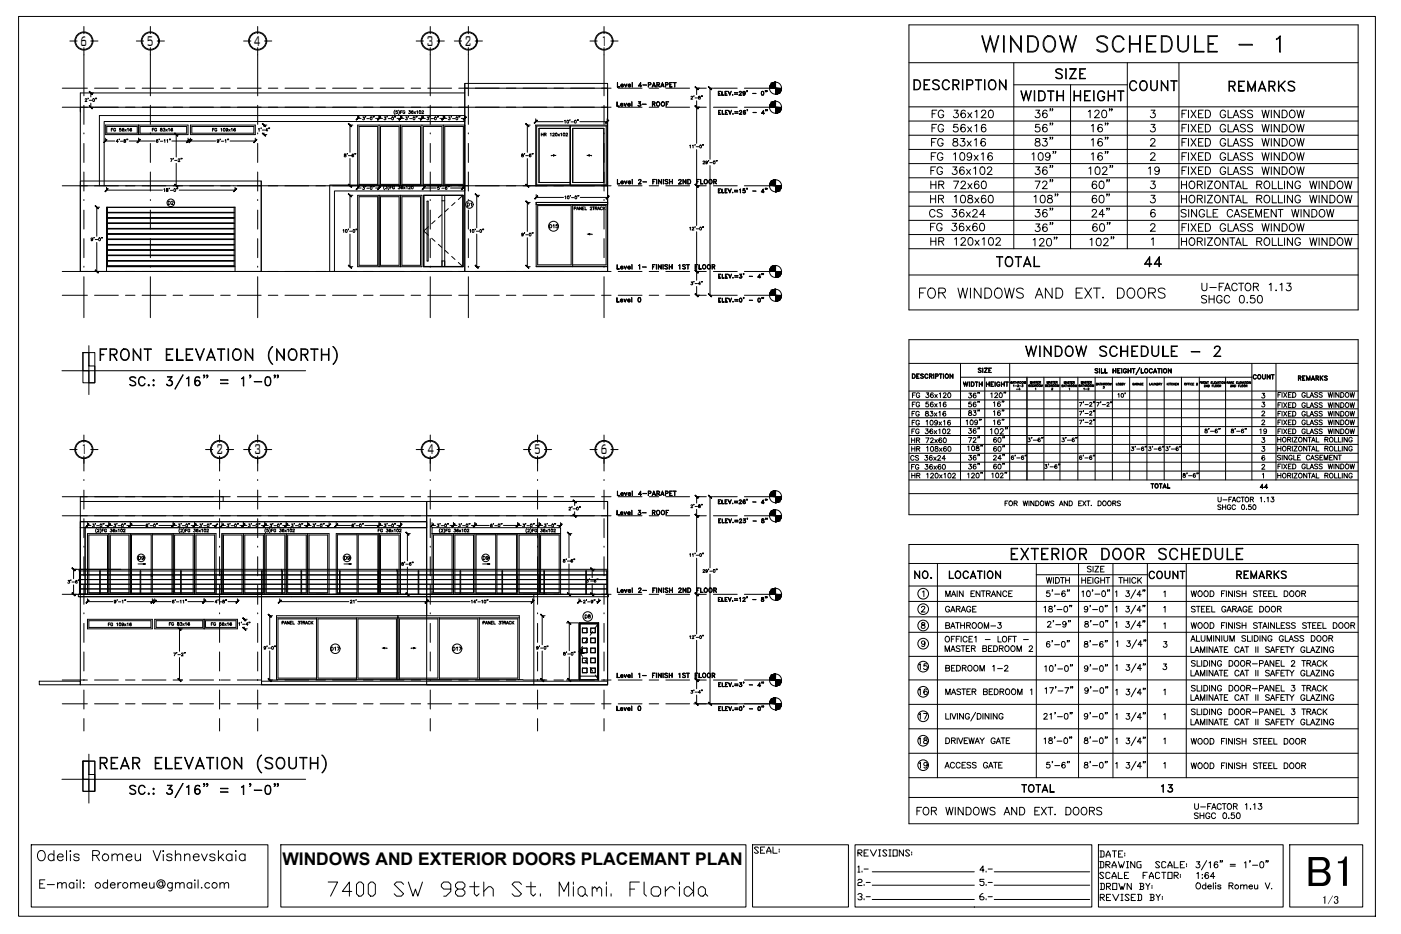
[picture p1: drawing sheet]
<svg xmlns="http://www.w3.org/2000/svg" width="914mm" height="610mm" viewBox="0 0 914 610" stroke-linecap="round" stroke-linejoin="round" font-family="sans-serif">
<defs><g id="words">
<g font-size="16.8">
<text x="65" y="239">FRONT ELEVATION (NORTH)</text>
<text x="65" y="506">REAR ELEVATION (SOUTH)</text>
</g>
<text font-size="15.9" x="640" y="35">WINDOW SCHEDULE - 1</text>
<g font-size="14.1">
<text x="84" y="255">SC.: 3/16&quot; = 1'-0&quot;</text>
<text x="84" y="522">SC.: 3/16&quot; = 1'-0&quot;</text>
<text x="213" y="586">7400 SW 98th St. Miami. Florida</text>
</g>
<g font-size="12.4">
<text x="52" y="30">6</text>
<text x="96" y="30">5</text>
<text x="165" y="30">4</text>
<text x="278" y="30">3</text>
<text x="303" y="30">2</text>
<text x="392" y="30">1</text>
<text x="53" y="297">1</text>
<text x="141" y="297">2</text>
<text x="166" y="297">3</text>
<text x="279" y="297">4</text>
<text x="348" y="296">5</text>
<text x="392" y="297">6</text>
</g>
<g font-size="11.9">
<text x="659" y="367">EXTERIOR DOOR SCHEDULE</text>
<text x="25" y="583">E-mail: oderomeu@gmail.com</text>
</g>
<text font-size="11.4" x="184" y="565">WINDOWS AND EXTERIOR DOORS PLACEMANT PLAN</text>
<g font-size="11">
<text x="595" y="60">DESCRIPTION</text>
<text x="665" y="67">WIDTH</text>
<text x="700" y="67">HEIGHT</text>
<text x="649" y="175">TOTAL</text>
<text x="746" y="175">44</text>
<text x="599" y="196">FOR WINDOWS AND EXT. DOORS</text>
<text x="669" y="234">WINDOW SCHEDULE - 2</text>
<text x="24" y="563">Odelis Romeu Vishnevskaia</text>
</g>
<g font-size="10.6">
<text x="688" y="53">SIZE</text>
<text x="736" y="60">COUNT</text>
<text x="801" y="61">REMARKS</text>
</g>
<g font-size="10.1">
<text x="675" y="87">56&quot;</text>
<text x="712" y="87">16&quot;</text>
<text x="675" y="97">83&quot;</text>
<text x="712" y="97">16&quot;</text>
<text x="673" y="106">109&quot;</text>
<text x="712" y="106">16&quot;</text>
<text x="675" y="125">72&quot;</text>
<text x="712" y="125">60&quot;</text>
<text x="674" y="134">108&quot;</text>
<text x="712" y="134">60&quot;</text>
<text x="675" y="143">36&quot;</text>
<text x="712" y="143">24&quot;</text>
<text x="675" y="152">36&quot;</text>
<text x="673" y="162">120&quot;</text>
<text x="780" y="569">3/16&quot; = 1'-0&quot;</text>
</g>
<g font-size="9.7">
<text x="675" y="78">36&quot;</text>
<text x="709" y="78">120&quot;</text>
<text x="675" y="115">36&quot;</text>
<text x="710" y="115">102&quot;</text>
<text x="712" y="152">60&quot;</text>
<text x="710" y="162">102&quot;</text>
<text x="727" y="392">1 3/4&quot;</text>
<text x="727" y="402">1 3/4&quot;</text>
<text x="727" y="412">1 3/4&quot;</text>
<text x="728" y="424">1 3/4&quot;</text>
<text x="727" y="440">1 3/4&quot;</text>
<text x="727" y="456">1 3/4&quot;</text>
<text x="727" y="472">1 3/4&quot;</text>
<text x="727" y="488">1 3/4&quot;</text>
<text x="727" y="504">1 3/4&quot;</text>
</g>
<g font-size="8.8">
<text x="607" y="78">FG 36x120</text>
<text x="770" y="78">FIXED GLASS WINDOW</text>
<text x="607" y="87">FG 56x16</text>
<text x="770" y="87">FIXED GLASS WINDOW</text>
<text x="607" y="97">FG 83x16</text>
<text x="770" y="97">FIXED GLASS WINDOW</text>
<text x="607" y="106">FG 109x16</text>
<text x="770" y="106">FIXED GLASS WINDOW</text>
<text x="607" y="115">FG 36x102</text>
<text x="749" y="115">19</text>
<text x="770" y="115">FIXED GLASS WINDOW</text>
<text x="607" y="125">HR 72x60</text>
<text x="770" y="125">HORIZONTAL ROLLING WINDOW</text>
<text x="606" y="134">HR 108x60</text>
<text x="770" y="134">HORIZONTAL ROLLING WINDOW</text>
<text x="606" y="143">CS 36x24</text>
<text x="770" y="143">SINGLE CASEMENT WINDOW</text>
<text x="606" y="152">FG 36x60</text>
<text x="770" y="152">FIXED GLASS WINDOW</text>
<text x="607" y="161">HR 120x102</text>
<text x="770" y="162">HORIZONTAL ROLLING WINDOW</text>
<text x="784" y="191">U-FACTOR 1.13</text>
<text x="783" y="199">SHGC 0.50</text>
<text x="596" y="379">NO.</text>
<text x="619" y="379">LOCATION</text>
<text x="749" y="379">COUNT</text>
<text x="806" y="379">REMARKS</text>
<text x="666" y="518">TOTAL</text>
<text x="757" y="518">13</text>
<text x="598" y="533">FOR WINDOWS AND EXT. DOORS</text>
</g>
<g font-size="8.4">
<text x="681" y="401">18'-0&quot;</text>
<text x="707" y="401">9'-0&quot;</text>
<text x="683" y="411">2'-9&quot;</text>
<text x="707" y="411">8'-0&quot;</text>
<text x="682" y="424">6'-0&quot;</text>
<text x="707" y="424">8'-6&quot;</text>
<text x="681" y="440">10'-0&quot;</text>
<text x="707" y="440">9'-0&quot;</text>
<text x="680" y="471">21'-0&quot;</text>
<text x="707" y="471">9'-0&quot;</text>
</g>
<g font-size="7.9">
<text x="646" y="285">102&quot;</text>
<text x="682" y="391">5'-6&quot;</text>
<text x="705" y="391">10'-0&quot;</text>
<text x="681" y="454">17'-7&quot;</text>
<text x="707" y="454">9'-0&quot;</text>
<text x="681" y="486">18'-0&quot;</text>
<text x="707" y="486">8'-0&quot;</text>
<text x="682" y="502">5'-6&quot;</text>
<text x="707" y="502">8'-0&quot;</text>
<text x="717" y="575">SCALE FACTOR:</text>
<text x="559" y="579">2.-</text>
<text x="639" y="579">5.-</text>
<text x="717" y="589">REVISED BY:</text>
</g>
<g font-size="7.5">
<text x="631" y="261">36&quot;</text>
<text x="648" y="267">16&quot;</text>
<text x="631" y="290">72&quot;</text>
<text x="648" y="290">60&quot;</text>
<text x="631" y="302">36&quot;</text>
<text x="647" y="302">24&quot;</text>
<text x="631" y="313">120&quot;</text>
<text x="709" y="375">SIZE</text>
<text x="682" y="382">WIDTH</text>
<text x="705" y="382">HEIGHT</text>
<text x="729" y="382">THICK</text>
<text x="616" y="401">GARAGE</text>
<text x="777" y="401">STEEL GARAGE DOOR</text>
<text x="776" y="420">ALUMINIUM SLIDING GLASS DOOR</text>
<text x="776" y="427">LAMINATE CAT II SAFETY GLAZING</text>
<text x="599" y="455">16</text>
<text x="616" y="455">MASTER BEDROOM 1</text>
<text x="777" y="468">SLIDING DOOR-PANEL 3 TRACK</text>
<text x="599" y="471">17</text>
<text x="776" y="474">LAMINATE CAT II SAFETY GLAZING</text>
<text x="779" y="530">U-FACTOR 1.13</text>
<text x="779" y="536">SHGC 0.50</text>
<text x="491" y="558">SEAL:</text>
<text x="559" y="560">REVISIONS:</text>
<text x="717" y="561">DATE:</text>
<text x="717" y="568">DRAWING SCALE:</text>
<text x="559" y="570">1.-</text>
<text x="639" y="570">4.-</text>
<text x="780" y="575">1:64</text>
<text x="717" y="582">DROWN BY:</text>
<text x="780" y="581">Odelis Romeu V.</text>
<text x="559" y="588">3.-</text>
<text x="639" y="588">6.-</text>
</g>
<g font-size="7.1">
<text x="646" y="261">120&quot;</text>
<text x="631" y="267">56&quot;</text>
<text x="631" y="272">83&quot;</text>
<text x="648" y="272">16&quot;</text>
<text x="630" y="278">109&quot;</text>
<text x="648" y="278">16&quot;</text>
<text x="631" y="284">36&quot;</text>
<text x="631" y="295">108&quot;</text>
<text x="648" y="296">60&quot;</text>
<text x="631" y="307">36&quot;</text>
<text x="648" y="307">60&quot;</text>
<text x="646" y="313">102&quot;</text>
<text x="616" y="391">MAIN ENTRANCE</text>
<text x="776" y="391">WOOD FINISH STEEL DOOR</text>
<text x="616" y="411">BATHROOM-3</text>
<text x="776" y="411">WOOD FINISH STAINLESS STEEL DOOR</text>
<text x="777" y="436">SLIDING DOOR-PANEL 2 TRACK</text>
<text x="599" y="438">15</text>
<text x="616" y="439">BEDROOM 1-2</text>
<text x="776" y="442">LAMINATE CAT II SAFETY GLAZING</text>
<text x="777" y="452">SLIDING DOOR-PANEL 3 TRACK</text>
<text x="776" y="458">LAMINATE CAT II SAFETY GLAZING</text>
<text x="599" y="486">18</text>
<text x="616" y="486">DRIVEWAY GATE</text>
<text x="776" y="487">WOOD FINISH STEEL DOOR</text>
<text x="599" y="502">19</text>
<text x="616" y="502">ACCESS GATE</text>
<text x="776" y="503">WOOD FINISH STEEL DOOR</text>
</g>
<g font-size="6.6">
<text x="402" y="58">Level 4-PARAPET</text>
<text x="468" y="64">ELEV.=29' - 0&quot;</text>
<text x="468" y="76">ELEV.=26' - 4&quot;</text>
<text x="402" y="121">Level 2- FINISH 2ND FLOOR</text>
<text x="468" y="183">ELEV.=3' - 4&quot;</text>
<text x="637" y="244">SIZE</text>
<text x="594" y="248">DESCRIPTION</text>
<text x="595" y="261">FG 36x120</text>
<text x="833" y="261">FIXED GLASS WINDOW</text>
<text x="594" y="267">FG 56x16</text>
<text x="594" y="279">FG 109x16</text>
<text x="594" y="284">FG 36x102</text>
<text x="821" y="284">19</text>
<text x="833" y="284">FIXED GLASS WINDOW</text>
<text x="833" y="296">HORIZONTAL ROLLING</text>
<text x="593" y="302">CS 36x24</text>
<text x="704" y="301">6'-6&quot;</text>
<text x="594" y="308">FG 36x60</text>
<text x="833" y="307">FIXED GLASS WINDOW</text>
<text x="594" y="313">HR 120x102</text>
<text x="771" y="313">8'-6&quot;</text>
<text x="833" y="313">HORIZONTAL ROLLING</text>
<text x="750" y="320">TOTAL</text>
<text x="794" y="329">U-FACTOR 1.13</text>
<text x="468" y="330">ELEV.=26' - 4&quot;</text>
<text x="655" y="331">FOR WINDOWS AND EXT. DOORS</text>
<text x="794" y="334">SHGC 0.50</text>
<text x="468" y="343">ELEV.=23' - 8&quot;</text>
<text x="402" y="388">Level 2- FINISH 2ND FLOOR</text>
<text x="468" y="394">ELEV.=12' - 8&quot;</text>
<text x="468" y="449">ELEV.=3' - 4&quot;</text>
</g>
<g font-size="6.2">
<text x="402" y="71">Level 3- ROOF</text>
<text x="468" y="127">ELEV.=15' - 4&quot;</text>
<text x="402" y="177">Level 1- FINISH 1ST FLOOR</text>
<text x="402" y="198">Level 0</text>
<text x="468" y="198">ELEV.=0' - 0&quot;</text>
<text x="817" y="249">COUNT</text>
<text x="847" y="249">REMARKS</text>
<text x="628" y="253">WIDTH</text>
<text x="643" y="253">HEIGHT</text>
<text x="704" y="266">7'-2&quot;</text>
<text x="715" y="266">7'-2&quot;</text>
<text x="833" y="267">FIXED GLASS WINDOW</text>
<text x="594" y="273">FG 83x16</text>
<text x="704" y="272">7'-2&quot;</text>
<text x="833" y="273">FIXED GLASS WINDOW</text>
<text x="704" y="278">7'-2&quot;</text>
<text x="833" y="278">FIXED GLASS WINDOW</text>
<text x="786" y="284">8'-6&quot;</text>
<text x="803" y="284">8'-6&quot;</text>
<text x="594" y="290">HR 72x60</text>
<text x="670" y="290">3'-6&quot;</text>
<text x="692" y="290">3'-6&quot;</text>
<text x="833" y="290">HORIZONTAL ROLLING</text>
<text x="594" y="296">HR 108x60</text>
<text x="737" y="295">3'-6&quot;</text>
<text x="749" y="295">3'-6&quot;</text>
<text x="760" y="295">3'-6&quot;</text>
<text x="833" y="301">SINGLE CASEMENT</text>
<text x="681" y="307">3'-6&quot;</text>
<text x="822" y="320">44</text>
<text x="402" y="325">Level 4-PARAPET</text>
<text x="402" y="337">Level 3- ROOF</text>
<text x="402" y="443">Level 1- FINISH 1ST FLOOR</text>
<text x="402" y="465">Level 0</text>
<text x="468" y="465">ELEV.=0' - 0&quot;</text>
</g>
<g font-size="5.3">
<text x="109" y="135">D2</text>
<text x="304" y="136">D1</text>
<text x="358" y="150">D15</text>
<text x="246" y="349">FG 36x102</text>
<text x="90" y="367">D9</text>
<text x="224" y="367">D9</text>
<text x="314" y="367">D9</text>
<text x="381" y="405">D8</text>
<text x="137" y="410">FG 56x16</text>
<text x="215" y="426">D17</text>
<text x="295" y="426">D17</text>
</g>
<g font-size="4.9">
<text x="72" y="87">FG 56x16</text>
<text x="98" y="87">FG 83x16</text>
<text x="138" y="87">FG 109x16</text>
<text x="352" y="90">HR 120x102</text>
<text x="70" y="410">FG 109x16</text>
<text x="183" y="409">PANEL 3TRACK</text>
<text x="314" y="409">PANEL 3TRACK</text>
</g>
</g></defs>
<!-- layer: DOOR -->
<g fill="none" stroke="#000" stroke-width=".65">
<path d="M70 139h83M70 135h83M70 135v39M153 135v39M277 128h25M279 131v39zM288 128v46M288 131h2M290 128v46M293 136l-3 2M297 132l-2 2M302 127v47"/>
<path d="M302 127h-25v47h25M302 127l-3 3M350 134h47M351 134h22v39h-22zM374 134h22v39h-22M374 134v40M397 127v47h-47M397 132h-47v42h47M70 153h83M70 142h83M70 146h83M70 149h83"/>
<path d="M70 156h83M70 160h83M280 148l-3 3 3 3M282 156l2 1M284 144l-2 2M286 159l2 2M288 140l-2 2M384 153h1zM385 153h1M70 177v-42h83v42M70 174h83M70 163h83"/>
<path d="M70 167h83M70 170h83M288 170h2M290 163l3 2M295 167l2 2M299 171l3 3M99 349h13v38M99 348v39M219 348v40M233 349h-13v38M233 348v40M247 348v40"/>
<path d="M310 348h28v40M310 348v40M324 349h-13v38M324 348v40M85 388v-40h28v40M86 387v-38h13v39M234 387v-38h13v38M324 387v-38h13v38M180 402h159v42h-159zM180 403h159M207 404h-26v39h26M207 403v41"/>
<path d="M233 404h-25v39h25M233 403v41M260 402v42M287 404h25v39h-25M287 403v41M313 404h25v39h-25M313 403v41M378 407h13v37M380 416h3v3h-3zM380 410v3M380 417v2M380 419h.1"/>
<path d="M380 410h.1M380 417h.1M380 413h3M380 410h3M380 417h3M380 419h3M383 410v3M383 410h.1M383 417h.1M383 419h.1M383 417v2M383 417l-1 2"/>
<path d="M386 416h3v3h-3zM386 419h.1M386 410v3M386 417v2M386 410h.1M386 417h.1M386 413h2M386 410h2M386 417h2M386 419h2M387 412l-2 3M388 410v3"/>
<path d="M388 410h.1M388 417h.1M388 419h.1M388 417v2M390 407v37h-11M391 407h-13v37h13M391 407v37M391 407l-3 3M250 423h1zM251 423h2M270 423h-2M270 423h1h-1z"/>
<path d="M379 425h1M379 425h.1M379 426h.1M379 426h1M379 426v1M380 426h.1M380 426h-1v1M380 426l-1 1M380 425h-1M380 426h-1h1M380 426h1M380 436h3v3h-3z"/>
<path d="M380 422l-2 3 2 3M380 430v2M380 436v3M380 432h.1M380 439h.1M380 423v3M380 430v3h3v-3M380 430h.1M380 436h.1M380 426h3M380 423h3M380 430h3"/>
<path d="M380 432h3M380 436h3M380 439h3M381 426h.1M382 431l1 2M383 423v3M383 430h.1M383 436h.1M383 432h.1M383 439h.1M383 430v2M383 436v3"/>
<path d="M385 436l2 2M386 436h3v3h-3zM386 432h.1M386 439h.1M386 430v2M386 436v3M386 423v3M386 430v3h3l-1-3M386 430h.1M386 436h.1M386 426h2M386 423h2"/>
<path d="M386 430h2M386 432h2M386 436h2M386 439h2M388 423v3M388 430h.1M388 436h.1M388 432h.1M388 439h.1M388 430v2M388 436v3M259 443h-25v-39h25v40"/>
<path d="M261 443h25v-39h-25v40M379 444v-37h11v37M379 441h11M388 441l3 3"/>
<circle cx="379" cy="425" r=".3"/>
<circle cx="379" cy="425" r=".1"/>
<circle cx="379" cy="425" r=".4"/>
</g>
<!-- layer: LEVEL -->
<g fill="none" stroke="#000" stroke-width=".65">
<path d="M41 58h16M62 58h15M82 58h6M93 58h15M113 58h6M124 58h15M144 58h6M155 58h15M175 58h6M186 58h16M206 58h6M217 58h16"/>
<path d="M237 58h6M248 58h16M268 58h7M279 58h16M299 58h7M310 58h16M330 58h7M341 58h16M362 58h6M372 58h16M393 58h6M404 58h15"/>
<path d="M435 58h15M455 58h6M466 58h15M486 58h16M41 70h16M62 70h15M82 70h6M93 70h15M113 70h6M124 70h15M144 70h6M155 70h15"/>
<path d="M175 70h6M186 70h16M206 70h6M217 70h16M237 70h6M248 70h16M268 70h7M279 70h16M299 70h7M310 70h16M330 70h7M341 70h16"/>
<path d="M362 70h6M372 70h16M393 70h6M404 70h15M435 70h15M455 70h6M466 70h15M486 70h16M41 121h16M62 121h15M82 121h6M93 121h15"/>
<path d="M113 121h6M124 121h15M144 121h6M155 121h15M175 121h6M186 121h16M206 121h6M217 121h16M237 121h6M248 121h16M268 121h7M279 121h16"/>
<path d="M299 121h7M310 121h16M330 121h7M341 121h16M362 121h6M372 121h16M393 121h6M404 121h15M435 121h15M466 121h15M486 121h16M41 177h16"/>
<path d="M62 177h15M82 177h6M93 177h15M113 177h6M124 177h15M144 177h6M155 177h15M175 177h6M186 177h16M206 177h6M217 177h16M237 177h6"/>
<path d="M248 177h16M268 177h7M279 177h16M299 177h7M310 177h16M330 177h7M341 177h16M362 177h6M372 177h16M393 177h6M404 177h15M435 177h15"/>
<path d="M466 177h15M486 177h16M41 193h16M62 193h15M82 193h6M93 193h15M113 193h6M124 193h15M144 193h6M155 193h15M175 193h6M186 193h16"/>
<path d="M206 193h6M217 193h16M237 193h6M248 193h16M268 193h7M279 193h16M299 193h7M310 193h16M330 193h7M341 193h16M362 193h6M372 193h16"/>
<path d="M393 193h6M404 193h15M424 193h6M435 193h15M455 193h6M466 193h15M486 193h16M41 337h16M41 324h16M62 337h15M62 324h15M82 337h6"/>
<path d="M82 324h6M93 337h15M93 324h15M113 337h6M113 324h6M124 337h15M124 324h15M144 337h6M144 324h6M155 337h15M155 324h15M175 337h6"/>
<path d="M175 324h6M186 337h16M186 324h16M206 337h6M206 324h6M217 337h16M217 324h16M237 337h6M237 324h6M248 337h16M248 324h16M268 337h7"/>
<path d="M268 324h7M279 337h16M279 324h16M299 337h7M299 324h7M310 337h16M310 324h16M330 337h7M330 324h7M341 337h16M341 324h16M362 337h6"/>
<path d="M362 324h6M372 337h16M372 324h16M393 337h6M393 324h6M404 337h15M404 324h15M435 337h15M435 324h15M455 337h6M455 324h6M466 337h15"/>
<path d="M466 324h15M486 337h16M486 324h16M41 388h16M62 388h15M82 388h6M93 388h15M113 388h6M124 388h15M144 388h6M155 388h15M175 388h6"/>
<path d="M186 388h16M206 388h6M217 388h16M237 388h6M248 388h16M268 388h7M279 388h16M299 388h7M310 388h16M330 388h7M341 388h16M362 388h6"/>
<path d="M372 388h16M393 388h6M404 388h15M435 388h15M466 388h15M486 388h16M41 444h16M41 459h16M62 444h15M62 459h15M82 444h6M82 459h6"/>
<path d="M93 444h15M93 459h15M113 444h6M113 459h6M124 444h15M124 459h15M144 444h6M144 459h6M155 444h15M155 459h15M175 444h6M175 459h6"/>
<path d="M186 444h16M186 459h16M206 444h6M206 459h6M217 444h16M217 459h16M237 444h6M237 459h6M248 444h16M248 459h16M268 444h7M268 459h7"/>
<path d="M279 444h16M279 459h16M299 444h7M299 459h7M310 444h16M310 459h16M330 444h7M330 459h7M341 444h16M341 459h16M362 444h6M362 459h6"/>
<path d="M372 444h16M372 459h16M393 444h6M393 459h6M404 444h15M404 459h15M424 459h6M435 444h15M435 459h15M455 459h6M466 444h15M466 459h15"/>
<path d="M486 444h16M486 459h16"/>
<circle cx="506" cy="58" r="4"/>
<circle cx="506" cy="70" r="4"/>
<circle cx="506" cy="121" r="4"/>
<circle cx="506" cy="177" r="4"/>
<circle cx="506" cy="193" r="4"/>
<circle cx="506" cy="337" r="4"/>
<circle cx="506" cy="324" r="4"/>
<circle cx="506" cy="388" r="4"/>
<circle cx="506" cy="444" r="4"/>
<circle cx="506" cy="459" r="4"/>
</g>
<!-- layer: BALCONY RAILING -->
<g fill="none" stroke="#000" stroke-width=".65">
<path d="M52 372v16M52 375h13M52 378h13M52 373v15M65 373v15M65 375h26M65 378h26M91 373v15M92 375h26M92 378h26M92 373v15M118 373v15"/>
<path d="M118 375h26M118 378h26M144 373v15M145 375h26M145 378h26M145 373v15M171 373v15M171 375h13M171 378h13M184 372v1M184 373v15M184 375h12"/>
<path d="M184 378h12M196 373v15M197 375h25M197 378h25M197 373v15M222 373v15M222 375h25M222 378h25M247 373v15M247 375h12M247 378h12M259 372v1"/>
<path d="M260 375h13M260 378h13M273 373v15M273 375h27M273 378h27M300 373v15M301 375h27M301 378h27M301 373v15M328 373v15M328 375h27M328 378h27"/>
<path d="M355 373v15M355 375h27M355 378h27M382 373v15M383 375h13M383 378h13M383 373v15M396 373v15M397 373h-345v-1h345v16M51 388h346v1h-346zM52 389h295M52 388h295"/>
<path d="M52 381h13M52 384h13M65 381h26M65 384h26M92 381h26M92 384h26M118 381h26M118 384h26M145 381h26M145 384h26M171 381h13M171 384h13"/>
<path d="M184 381h12M184 384h12M197 381h25M197 384h25M222 381h25M222 384h25M247 381h12M247 384h12M260 381h13M260 384h13M273 381h27M273 384h27"/>
<path d="M301 381h27M301 384h27M328 381h27M328 384h27M355 381h27M355 384h27M383 381h13M383 384h13"/>
</g>
<!-- layer: A-FLOR-HRAL -->
<path d="M259 388v-15l1 15" fill="none" stroke="#000" stroke-width=".65"/>
<!-- layer: GRID -->
<g fill="none" stroke="#000" stroke-width=".65">
<path d="M55 17v5M98 17v5M168 17v5M281 17v5M306 17v5M394 17v5M46 27h4M55 31v32M59 27h5M89 27h5M98 31v32M103 27h4"/>
<path d="M159 27h5M168 31v32M173 27h4M272 27h4M281 31v32M285 27h5M297 27h4M306 31v32M310 27h5M385 27h5M394 31v32M399 27h4"/>
<path d="M55 69v12M98 69v12M168 69v12M281 69v12M306 69v12M394 69v12M55 87h.1M55 94v12M98 94v12M168 87h.1M168 94v12M281 87h.1"/>
<path d="M281 94v12M306 87h.1M306 94v12M394 87h.1M394 94v12M55 112v13M98 112v13M168 112v13M281 112v13M306 112v13M394 112v13M55 131h.1"/>
<path d="M55 137v13M98 131h.1M98 137v13M168 131h.1M168 137v13M281 131h.1M281 137v13M306 137v13M394 131h.1M394 137v13M55 156v12M98 156v12"/>
<path d="M168 156v12M281 156v12M306 156v12M394 156v12M55 174h.1M98 174h.1M168 174h.1M281 174h.1M306 174h.1M394 174h.1M55 181v26M98 181v26"/>
<path d="M168 181v26M281 181v26M306 181v26M394 181v26M46 293h4M55 284v5M55 298v9M59 293h5M134 293h5M143 284v5M143 298v9M148 293h4"/>
<path d="M159 293h5M168 284v5M168 298v9M173 293h4M272 293h4M281 284v5M281 298v9M285 293h5M342 293h4M351 284v5M351 298v9M355 293h5"/>
<path d="M385 293h5M394 284v5M394 298v9M399 293h4M55 314h.1M55 320v12M143 314h.1M143 320v12M168 314h.1M168 320v12M281 314h.1M281 320v12"/>
<path d="M351 314h.1M351 320v12M394 314h.1M394 320v12M55 338v13M143 338v13M168 338v13M281 338v13M351 338v13M394 338v13M55 357h.1M143 357h.1"/>
<path d="M168 357h.1M281 357h.1M351 357h.1M394 357h.1M55 363v13M143 363v13M168 363v13M281 363v13M351 363v13M394 363v13M55 382v12M143 382v12"/>
<path d="M168 382v12M281 382v12M351 382v12M394 382v12M55 401h.1M55 407v12M143 401h.1M143 407v12M168 401h.1M168 407v12M281 401h.1M281 407v12"/>
<path d="M351 401h.1M351 407v12M394 401h.1M394 407v12M55 426v12M143 426v12M168 426v12M281 426v12M351 426v12M394 426v12M55 444h.1M55 450v13"/>
<path d="M143 444h.1M143 450v13M168 444h.1M168 450v13M281 444h.1M281 450v13M351 444h.1M351 450v13M394 444h.1M394 450v13M55 469v8M143 469v8"/>
<path d="M168 469v8M281 469v8M351 469v8M394 469v8"/>
<circle cx="55" cy="27" r="6"/>
<circle cx="55" cy="27" r="5"/>
<circle cx="98" cy="27" r="6"/>
<circle cx="98" cy="27" r="5"/>
<circle cx="168" cy="27" r="6"/>
<circle cx="168" cy="27" r="5"/>
<circle cx="281" cy="27" r="6"/>
<circle cx="281" cy="27" r="5"/>
<circle cx="306" cy="27" r="6"/>
<circle cx="306" cy="27" r="5"/>
<circle cx="394" cy="27" r="6"/>
<circle cx="394" cy="27" r="5"/>
<circle cx="55" cy="293" r="6"/>
<circle cx="55" cy="293" r="5"/>
<circle cx="143" cy="293" r="6"/>
<circle cx="143" cy="293" r="5"/>
<circle cx="168" cy="293" r="6"/>
<circle cx="168" cy="293" r="5"/>
<circle cx="281" cy="293" r="6"/>
<circle cx="281" cy="293" r="5"/>
<circle cx="351" cy="293" r="6"/>
<circle cx="351" cy="293" r="5"/>
<circle cx="394" cy="293" r="6"/>
<circle cx="394" cy="293" r="5"/>
</g>
<!-- layer: WALLS -->
<g fill="none" stroke="#000" stroke-width=".65">
<path d="M303 54v123M303 58h94M52 61h251M397 73v59M397 70h-345v107h345M171 118v59M52 121h344M52 340v48h345M52 337h345M52 324h94v3M52 327h345M278 340v62"/>
<path d="M397 340v107h-345v-57M52 341h226M52 344h226M56 344v44M282 348h84M171 390v57M348 388v59"/>
</g>
<!-- layer: 0 -->
<path d="M12 11h886v587h-886zM58 226v32M58 492v32" fill="none" stroke="#000" stroke-width=".65"/>
<!-- layer: TEXT -->
<g fill="none" stroke="#000" stroke-width=".65">
<path d="M593 16h293v186h-293zM593 41h293M662 55h74M662 41v121M699 55v107M736 41v121M769 41v121M258 72l-1 1 1 2M259 72h-1v1a.7 .7 0 0 1 1 0 .7 .7 0 0 1 0 1 .7 .7 0 0 1-1 0M260 72l1 1-1 2M261 73h1M263 72h-2v2"/>
<path d="M264 73a.8 .8 0 0 0-1 0 .8 .8 0 0 0 0 1 .8 .8 0 0 0 1 0v-1M267 72h1l-1 1h1a.6 .6 0 0 1 0 1 .6 .6 0 0 1-1 0M270 73v-1a1.1 1.1 0 0 0-2 1 1.1 1.1 0 0 0 2 1l-1-1v1M270 73l1 1M271 73l-1 1M272 73v-1v2M275 73l1-1v1l-1 1h2M593 70h293M593 79h293M751 72h3l-2 2a1.6 1.6 0 0 1 2 2 1.6 1.6 0 0 1-3 0M593 88h293M593 98h293"/>
<path d="M751 92l1-2 1 1h1l-1 2-2 2h3M751 81h3l-2 2a1.8 1.8 0 0 1 2 3 1.6 1.6 0 0 1-3-1M593 107h293M593 116h293M751 101l1-1h1l1 1-1 1-2 3h3M751 118h3l-2 2a1.8 1.8 0 0 1 2 3 1.6 1.6 0 0 1-3-1M251 121l-1 1 1 2M252 121h1l-1 1h1a.7 .7 0 0 1-1 1M253 121l1 1-1 2M255 122h.1M256 121h-1v2M257 122a.8 .8 0 0 0-1 0 .8 .8 0 0 0 0 1 .8 .8 0 0 0 1 0"/>
<path d="M260 121h1l-1 1h1a.7 .7 0 0 1 0 1 .7 .7 0 0 1-1 0M263 122v-1a.8 .8 0 0 0-1 1 .8 .8 0 0 0 1 1v-1l-1 1M263 122l1 1M264 122l-1 1M265 122l1-1v2M267 122v-1l1 1-1 1h1M375 136h1v-1h-1v2M376 137l1-2 1 2M377 136h1M379 135v2l-1-2v2M380 136h1M381 135h-1v2h1"/>
<path d="M382 135v2h1M385 136l1-1-1 2h1M387 135h1M387 135v2M388 136h1l1-1h-2v2M389 136l1 1M390 137l1-2v2M390 136h1M393 136a.8 .8 0 0 0-1-1 1 1 0 0 0 0 2 .8 .8 0 0 0 1-1M394 135v2M394 136l1 1M395 135l-1 1"/>
<path d="M593 125h293M593 135h293M751 127h3l-2 2a1.8 1.8 0 0 1 2 3 1.6 1.6 0 0 1-3-1M754 137a2.4 2.4 0 0 0-3 2 2.4 2.4 0 0 0 1 3 1.5 1.5 0 0 0 2-2 1.5 1.5 0 0 0-1-1 1.5 1.5 0 0 0-2 1M593 144h293M593 153h293M751 147l1-1h1l1 1-1 2-2 2h3M752 156l1-1v5M593 162h293M593 179h293M593 222h293v114h-293zM593 237h293"/>
<path d="M627 237v76M659 237v76M817 237v76M833 237v76M593 255h293M627 246h190M643 246v67M661 250v-1l1 1M661 250h1M661 251l1 1M662 249h1M662 249v1"/>
<path d="M663 252h1M663 249v1M663 250h1M663 254h1M664 249v1M664 251h1l-1 1h1M664 250l1-1h-1v1M665 250h.1M665 252h1M666 254h-1l1-1v2M667 251h1v1h-1M668 250v-1l1 1v-1v1"/>
<path d="M670 246v67M672 252v-1v1M672 250v-1l1 1v-1v1M673 252h.1M674 251h-1v1h1M674 250v-1l1 1M674 250h1M674 251h1v1h-1zM675 252l1-1h-1v1M676 252h.1M676 253v2M676 249h-1l1 1h-1"/>
<path d="M676 249h1M676 249v1M677 250h1M678 249h-1v1h1M678 250l1-1h-1v1M679 250h.1M679 252v-1l1 1v-1v1M681 246v67M682 252l1-1h-1v1h1M683 250v-1l1 1v-1v1M684 252h.1M684 251v1"/>
<path d="M685 250v-1l1 1M685 250h.1M685 251h1l-1 1zM686 252l1-1h-1v1M686 254l1-1-1 2h1M687 252h.1M687 249h-1l1 1h-1M687 249h1M687 249v1M688 250h1M689 249h-1v1h1M689 250l1-1h-1v1"/>
<path d="M690 250h.1M690 252v-1l1 1v-1v1M692 246v67M693 252l1-1h-1v1h1M694 252l1-1v1M694 252h1M695 250v-1v1l1-1v1M695 251h1M696 251v1M696 250v-1l1 1M696 250h1M696 252h1"/>
<path d="M697 251v1M698 254v1M698 252l1-1h-1v1M698 249h-1l1 1h-1M698 249h1M698 252h1M699 249v1M699 250h1M700 249h-1v1h1M700 250l1-1h-1v1M701 250h.1M702 252v-1v1l1-1v1"/>
<path d="M703 246v67M704 252l1-1h-1v1h1M705 252l1-1v1M706 252h.1M706 250v-1v1l1-1v1M706 251h1M707 251v1M707 250v-1l1 1M707 250h1M707 253l1 2M708 251v1M708 252h.1"/>
<path d="M708 254h2M709 252l1-1h-1v1M709 249h-1l1 1h-1M709 249h1M709 252h1M710 249v1M710 254l1-1-1 2h1M710 250h1M711 249h-1v1h1M712 250v-1v1M712 250h.1M713 252v-1v1l1-1v1"/>
<path d="M715 241h2h-2a1.6 1.6 0 0 1 1 2h-1h1zM715 246v67M716 251v-1v1M717 251v-1l1 1M717 251h.1M718 241v2zM718 250h1M718 250v1M719 241v2h1h-1zM719 251h1M719 250v1M720 250v1"/>
<path d="M720 252h1l-1 1h1h-1M720 251l1-1h-1v1M721 251h.1M721 241v2h2h-2zM724 251v-1l1 1v-1v1M726 246v67M726 241l1 2zM727 242h1M728 241v2zM729 250v1M729 241h2h-1v2h1h-2zM730 242h.1"/>
<path d="M730 257v2M731 251l1-1h-1v1h1M732 241v2zM732 251l1-1h-1v1h1M733 250l1 1M733 241h2a.9 .9 0 0 0-1 0 .9 .9 0 0 0-1 1 .9 .9 0 0 0 1 1 .9 .9 0 0 0 1 0v-1a1.1 1.1 0 0 1-1 2 1.1 1.1 0 0 1-1-2zM734 250v1M734 257h.1M736 241v2zM736 242h2M737 246v67M738 241v2z"/>
<path d="M739 241h2zM740 241v2v-2M740 250h-1v1h1M740 251l1-1v1M741 251h.1M742 251l1-1h-1v1M742 251h1M743 251v-1l1 1M743 251h1M744 240l-3 4zM745 241v2h1h-1zM745 250h-1v1h1"/>
<path d="M745 251h1M746 250h-1v1h1M749 246v67M750 250v1h1l1-1v1M751 251h1M752 250l1 1v-1M753 243h2M754 241l1 2-1-2-1 2zM755 250v1l-1-1v1M755 250h1v1h-1zM756 241h1zM756 251l1-1h-1v1"/>
<path d="M756 241v2l1-2M757 251h.1M757 250l1 1M758 241v2zM758 250v1M760 246v67M762 250v1M762 251h1M762 241l2 2v-2v2l-1-2-1 2zM763 250l-1 1M763 250v1M763 250h1"/>
<path d="M764 250v1M765 250l-1 1h1M766 251h1M766 250v1M767 250v1M767 251h1M768 250h-1v1h1M769 250v1l-1-1v1M771 246v67M774 251h1M775 250h-1v1M776 251h.1"/>
<path d="M776 250v1M777 250v1M778 250h-1v1h1M778 251h1M779 250h-1v1h1M781 250h1l-1 1h1M783 246v67M783 250h1M784 249h-1v1M784 250l1-1h-1v1M785 250h.1M786 252l1-1-1 2h1"/>
<path d="M788 249v1l-1-1v1M788 249h1M788 251v2l-1-2v2M788 249v1M789 251v1v1zM790 250h1M791 252h1M791 249h-1v1h1M792 249v1M792 251h-1v2M792 251v2h1M793 250h.1"/>
<path d="M793 249v1M794 249v1l1-1M795 250v-1l1 1M795 250h1M796 249h1M796 252l1-1h-1v2M796 249v1M796 252l1 1M797 249v1M800 249v1l-1-1v1M800 246v67M801 250l1-1h-1v1"/>
<path d="M801 250h1M802 250v-1l1 1M802 250h1M803 252l1-1-1 2h1M803 250l1-1h-1v1M804 250h.1M805 250h.1M805 251v2l-1-2v2M805 249v1M806 251v1v1zM807 250h.1M808 249h-1v1h1"/>
<path d="M808 249v1h1M808 252h1M809 251h-1v2M809 250h1M809 251v2h1M810 249h-1v1h1M810 249l1 1v-1M811 250l1-1v1M811 250h1M812 249h1M813 249v1M813 252l1-1h-1v2"/>
<path d="M814 249v1M814 252v1M824 257h1v1a1 1 0 0 1 0 2 1.1 1.1 0 0 1-2-1M593 261h293M593 267h293M593 278h293M593 273h293M824 269v-1l1 1-2 2h3M824 275v-1l1 1-2 2h3M824 263h1v1a1 1 0 0 1 0 1 1 1 0 0 1-2 0M593 296h293M593 290h293"/>
<path d="M593 284h293M661 298a1.1 1.1 0 0 0-1 1 1.1 1.1 0 0 0 1 1 1 1 0 0 0 0-2 .8 .8 0 0 0-1 1M663 297l-1 1M664 299h2M668 298a1.1 1.1 0 0 0-1 1 1.1 1.1 0 0 0 1 1 1 1 0 0 0 0-2 .8 .8 0 0 0-1 1M669 297v1M670 297v1M824 286h1v1a1 1 0 0 1 0 2 1.1 1.1 0 0 1-2-1M824 292h1v1a1 1 0 0 1 0 1 1 1 0 0 1-2 0M825 298v-1a1.4 1.4 0 0 0-2 2 1.4 1.4 0 0 0 2 1 1 1 0 0 0 0-1 1 1 0 0 0-1 0M593 302h293M593 313h293"/>
<path d="M593 307h293M824 304v-1l1 1-2 2h3M824 310l1-1v3M593 322h293M63 345l-1 1 1 2M64 346v-1l1 1-1 1h1M65 345l1 1-1 2M67 346h.1M68 345h-1v2M69 346a.8 .8 0 0 0-1 0 .8 .8 0 0 0 0 1 .8 .8 0 0 0 1 0v-1M72 345h1v1a.6 .6 0 0 1 0 1 .6 .6 0 0 1-1 0M75 346v-1a.8 .8 0 0 0-1 1 .8 .8 0 0 0 1 1l-1-1v1"/>
<path d="M75 346l1 1M76 346l-1 1M77 346l1-1v2M81 346v-1l1 1-2 1h2M117 345v1v2M118 346v-1l1 1-1 1h1M120 345v1v2M121 346h1M122 345h-1v2M124 346a.8 .8 0 0 0-1 0 .8 .8 0 0 0 0 1 .8 .8 0 0 0 1 0l-1-1M126 345h1v1a.6 .6 0 0 1 0 1 .6 .6 0 0 1-1 0M129 346v-1a.8 .8 0 0 0-1 1 .8 .8 0 0 0 1 1v-1l-1 1"/>
<path d="M130 346l1 1M131 346l-1 1M132 346v-1v2M135 346v-1l1 1-1 1h1M174 345l-1 1 1 2M175 345h-1v1a.7 .7 0 0 1 1 0 .7 .7 0 0 1 0 1 .7 .7 0 0 1-1 0M176 345v1v2M177 346h1M178 345h-1v2M180 346a.8 .8 0 0 0-1 0 .8 .8 0 0 0 0 1 .8 .8 0 0 0 1 0v-1M183 345h1l-1 1a.6 .6 0 0 1 0 1 .6 .6 0 0 1-1 0M185 346v-1a.8 .8 0 0 0-1 1 .8 .8 0 0 0 1 1v-1l-1 1"/>
<path d="M186 346l1 1M187 346l-1 1M188 346v-1v2M191 346v-1l1 1-1 1h1M287 345v1v2M288 346v-1l1 1-1 1h1M290 345v1v2M291 346h1M292 345h-1v2M294 346a.8 .8 0 0 0-1 0 .8 .8 0 0 0 0 1 .8 .8 0 0 0 1 0l-1-1M296 345h1v1a.7 .7 0 0 1 0 1 .7 .7 0 0 1-1 0M299 346v-1a.8 .8 0 0 0-1 1 .8 .8 0 0 0 1 1v-1l-1 1"/>
<path d="M300 346l1 1M301 346l-1 1M302 346v-1v2M305 346v-1l1 1-1 1h1M344 345l-1 1 1 2M344 346l1-1 1 1-2 1h2M346 345l1 1-1 2M348 346h.1M349 345h-1v2M350 346a.8 .8 0 0 0-1 0 .8 .8 0 0 0 0 1 .8 .8 0 0 0 1 0v-1M353 345h1l-1 1h1a.6 .6 0 0 1 0 1 .6 .6 0 0 1-1 0M356 346v-1a.8 .8 0 0 0-1 1 .8 .8 0 0 0 1 1l-1-1v1"/>
<path d="M356 346l1 1M357 346l-1 1M358 346l1-1v2M361 346l1-1 1 1-2 1h2M593 355h293v183h-293zM593 368h293M612 368v140M676 368v140M676 375h73M704 368v140M726 368v140M749 368v140"/>
<path d="M774 368v140M593 382h293M593 393h293M601 397l1-1h2l-3 3h3M602 386h1v3M760 386v3M760 397v-1v4M110 407h1M112 406h-2v2M113 407a.8 .8 0 0 0-1 0 .8 .8 0 0 0 0 1 .8 .8 0 0 0 1 0M116 406l1 1v1h-1v-1h1zM118 406h1l-1 1h1a.7 .7 0 0 1-1 1"/>
<path d="M119 407l1 1M120 407l-1 1M121 407v-1v2M124 407v-1a.8 .8 0 0 0-1 1 .8 .8 0 0 0 1 1l-1-1v1M593 403h293M593 413h293M602 407v1a1.5 1.5 0 0 1 1 0 1.5 1.5 0 0 1 0 2h-1a1.5 1.5 0 0 1 0-2 1.5 1.5 0 0 1 1 0v-1zM604 420a1.2 1.2 0 0 1-2 0 1.2 1.2 0 0 1 0-1 1.2 1.2 0 0 1 2 0l-1 3-1-1M621 417h1M623 415h-2v4M624 417h2M626 415h-2v4"/>
<path d="M627 415v4M631 416a1.4 1.4 0 0 0-1-1 1.4 1.4 0 0 0-1 2v1a1.4 1.4 0 0 0 1 1 1.4 1.4 0 0 0 1-1M632 417h2M635 415h-3v4h3M636 416l1-1v4M643 417h3M651 415v4h3M658 417h2M661 415h-3v4M661 415h2M662 415v4M668 417h3"/>
<path d="M760 407v-1v4M760 419h2l-2 1a1.2 1.2 0 0 1 1 2 1.2 1.2 0 0 1-2 0M593 428h293M617 425v-4l1 4 2-4v4M621 425l1-4 1 4M621 424h2M627 422l-1-1-2 1v1l3 1-1 1h-2M627 421h3M629 421v4M631 423h1M633 421h-2v4h2M634 423h2v-1l-2-1v4"/>
<path d="M635 423l2 2M641 423h3v-1l-3-1v4h3v-1l-1-1M645 423h2M647 421h-2v4h2M649 421h1a2 2 0 0 1 1 2 2 2 0 0 1-1 2h-1zM652 423h2l1-1-3-1v4M654 423l1 2M664 425v-4l1 4 2-4v4M672 422v-1l2 1-2 3h2M759 433h2l-1 2a1.2 1.2 0 0 1 1 2 1.2 1.2 0 0 1-2-1M593 444h293M593 460h293"/>
<path d="M760 450v3M593 476h293M617 466v3h2M620 466v3M621 466l2 3 1-3M625 466v3M629 466v3l-3-3v3M633 467a1.4 1.4 0 0 0-2-1 1.4 1.4 0 0 0-1 1v1a1.3 1.3 0 0 0 1 1 1.3 1.3 0 0 0 2-1h-1M637 465l-3 6M638 466h1a2 2 0 0 1 1 2 2 2 0 0 1-1 1h-1zM642 466v3M645 466v3l-2-3v3"/>
<path d="M647 466v3M651 466v3l-3-3v3M655 467a1.4 1.4 0 0 0-2-1 1.4 1.4 0 0 0-1 1v1a1.3 1.3 0 0 0 1 1 1.3 1.3 0 0 0 2-1h-1M760 466v3M593 492h293M760 482v3M760 498v3M593 508h293M593 520h293M20 551h155v41h-155zM183 551h304v41h-304zM491 551h63v41h-63z"/>
<path d="M558 551h155v41h-155zM717 551h120v41h-120zM842 551h47v41h-47zM569 569h67M569 578h67M649 569h62M649 578h62M569 587h67M649 587h62"/>
<circle cx="274" cy="73" r=".9"/>
<circle cx="269" cy="122" r=".9"/>
<circle cx="666" cy="250" r=".6"/>
<circle cx="668" cy="250" r=".6"/>
<circle cx="677" cy="252" r=".6"/>
<circle cx="678" cy="252" r=".6"/>
<circle cx="688" cy="252" r=".6"/>
<circle cx="689" cy="252" r=".6"/>
<circle cx="700" cy="252" r=".6"/>
<circle cx="701" cy="252" r=".6"/>
<circle cx="711" cy="252" r=".6"/>
<circle cx="712" cy="252" r=".6"/>
<circle cx="722" cy="251" r=".6"/>
<circle cx="723" cy="251" r=".6"/>
<circle cx="730" cy="251" r=".6"/>
<circle cx="733" cy="258" r="1.1"/>
<circle cx="748" cy="242" r="1.2"/>
<circle cx="748" cy="242" r="1.3"/>
<circle cx="751" cy="242" r="1.3"/>
<circle cx="760" cy="242" r="1.2"/>
<circle cx="760" cy="242" r="1.3"/>
<circle cx="774" cy="251" r=".6"/>
<circle cx="786" cy="250" r=".6"/>
<circle cx="794" cy="252" r=".6"/>
<circle cx="795" cy="252" r=".6"/>
<circle cx="798" cy="250" r=".6"/>
<circle cx="811" cy="252" r=".6"/>
<circle cx="812" cy="252" r=".6"/>
<circle cx="814" cy="250" r=".6"/>
<circle cx="79" cy="346" r=".9"/>
<circle cx="134" cy="346" r=".9"/>
<circle cx="190" cy="346" r=".8"/>
<circle cx="304" cy="346" r=".8"/>
<circle cx="360" cy="346" r=".9"/>
<circle cx="603" cy="388" r="3"/>
<circle cx="603" cy="398" r="3"/>
<circle cx="603" cy="408" r="3"/>
<circle cx="618" cy="417" r="1.7"/>
<circle cx="656" cy="417" r="1.7"/>
<circle cx="603" cy="420" r="3"/>
<circle cx="657" cy="423" r="1.7"/>
<circle cx="661" cy="423" r="1.7"/>
</g>
<!-- layer: TEXTO -->
<path d="M41 239h185M41 506h185" fill="none" stroke="#fff" stroke-width=".65"/>
<path d="M54 230h8v20h-8zM40 242h159M54 497h8v19h-8zM40 509h159" fill="none" stroke="#000" stroke-width=".65"/>
<!-- layer: Supermanzanas -->
<path d="M54 230h4v9h4v11h-4v-8h-4zM54 497h4v9h4v10h-4v-7h-4z" fill="none" stroke="#000" stroke-width=".65"/>
<!-- layer: A-WALL -->
<path d="M397 174v3M52 324v13M278 327v10M397 327v10M145 348v40M141 375h.1M141 376v10M141 387v1M282 386h.1M282 387v1" fill="none" stroke="#000" stroke-width=".65"/>
<!-- layer: WINDOW ELEVATIONS -->
<g fill="none" stroke="#000" stroke-width=".65">
<path d="M69 82h54v6h-54zM70 83h20v4h-20zM90 82v6M91 83h31v4h-31zM124 82h43v6h-43zM125 83h41v4h-41zM233 82h70v39h-70zM234 83h12v37h-12zM247 82v39M248 83h12v37h-12zM261 82v39M262 83h12v37h-12z"/>
<path d="M275 82v39M276 83h12v37h-12zM289 82v39M290 83h12v37h-12zM350 82h46v39h-46zM372 84h-20v35h20M372 82v39M374 84h20v35h-20zM361 101l-1 1M361 101h1l-1 1zM384 101h1v1zM385 101l1 1"/>
<path d="M233 127h42v47h-42zM234 128h12v45h-12zM247 127v47M248 128h12v45h-12zM261 127v47M262 128h12v45h-12zM396 121v-39h-46v39h47M58 349h12v38h-12zM71 348v40M72 349h12v38h-12zM85 348h-28v40M113 348h28v40"/>
<path d="M114 349h12v38h-12zM127 348v40M128 349h12v38h-12zM146 349h12v38h-12zM159 348v40M160 349h12v38h-12zM173 348v40M174 349h12v38h-12zM187 348v40M188 349h12v38h-12zM201 348v40M202 349h12v38h-12z"/>
<path d="M219 348h42v40M247 348v40M248 349h12v38h-12zM283 349h12v38h-12zM296 348v40M297 349h12v38h-12zM310 348h-28v40M338 348h28v40M352 348v40M353 349h12v38h-12zM86 387h13M99 387h13"/>
<path d="M145 388v-40h70v40M220 387h13M234 387h13M311 387h13M324 387h13M351 387h-12v-38h12v39M57 404h42v6h-42zM101 404h54v6h-54z"/>
</g>
<!-- layer: A-FLOR -->
<path d="M397 58v15M52 61v12M52 337v3M278 337v3M397 337v3M171 388v2M171 388h-119v2" fill="none" stroke="#000" stroke-width=".65"/>
<!-- layer: WINDOW ELEVATIONS -->
<g fill="#000" stroke="#000" stroke-width=".65">
<path d="M361 101h1zM361 101h1z"/>
<path d="M384 101h1zM384 101l1 1z"/>
</g>
<!-- layer: A-GLAZ -->
<g fill="none" stroke="#000" stroke-width=".65">
<path d="M69 121h.1M83 121h.1M97 121h.1M153 121h.1M146 349v38h12M351 376v11h-12M352 376v10M58 387h12M72 387h12M114 387h12M128 387h12M160 387h12"/>
<path d="M174 387h12M188 387h12M202 387h12M248 387h12M283 387h12M297 387h12M353 387h12M58 405h41v5h-41zM102 405h30v5h-30zM133 404v6M154 405h-20v5h20"/>
</g>
<!-- layer: LEVEL -->
<g fill="#000" stroke="#000" stroke-width=".65">
<path d="M505 54h1zM506 74h1zM505 66h1zM506 61h1zM505 117h1zM506 125h1zM505 173h1zM506 181h1zM506 197h1zM505 189h1zM505 333h1zM506 328h1z"/>
<path d="M505 320h1zM506 341h1zM506 392h1zM505 384h1zM505 440h1zM506 448h1zM506 463h1z"/>
<path d="M505 54h1zM505 54h1z"/>
<path d="M505 54h1zM505 54h1z"/>
<path d="M505 54h1zM505 54h1z"/>
<path d="M505 54h1zM504 54h2z"/>
<path d="M504 54h2zM504 54h2z"/>
<path d="M504 54h2zM504 54h2z"/>
<path d="M504 54l2 1zM504 55h2z"/>
<path d="M504 55h2zM503 55h3z"/>
<path d="M503 55h3zM503 55h3z"/>
<path d="M503 55h3zM503 55h3z"/>
<path d="M503 55h3zM503 55h3z"/>
<path d="M503 55l3 1zM503 55l3 1z"/>
<path d="M503 56h3zM503 56h3z"/>
<path d="M503 56h3zM503 56h3z"/>
<path d="M503 56h3zM503 56h3z"/>
<path d="M502 56l4 1zM502 56l4 1z"/>
<path d="M502 57h4zM502 57h4z"/>
<path d="M502 57h4zM502 57h4z"/>
<path d="M502 57l4 1zM502 57l4 1z"/>
<path d="M506 60h3zM506 60h3z"/>
<path d="M506 60h3zM506 60h3z"/>
<path d="M506 59h4zM506 59l3 1z"/>
<path d="M506 59h4zM506 59h4z"/>
<path d="M506 59h4zM506 59h4z"/>
<path d="M506 59h4zM506 59h4z"/>
<path d="M506 58h4zM506 58l4 1z"/>
<path d="M506 58h4zM506 58h4z"/>
<path d="M506 58h4zM506 58h4z"/>
<path d="M506 58h4zM506 58h4z"/>
<path d="M505 66h1zM505 66h1z"/>
<path d="M505 66h1zM505 66h1z"/>
<path d="M505 66h1zM505 66h1z"/>
<path d="M505 66l1 1zM504 67h2z"/>
<path d="M504 67h2zM504 67h2z"/>
<path d="M504 67h2zM504 67h2z"/>
<path d="M504 67h2zM504 67h2z"/>
<path d="M504 67h2zM503 67h3z"/>
<path d="M503 67h3zM503 67h3z"/>
<path d="M503 67l3 1zM503 67l3 1z"/>
<path d="M503 68h3zM503 68h3z"/>
<path d="M503 68h3zM503 68h3z"/>
<path d="M503 68h3zM503 68h3z"/>
<path d="M503 68l3 1zM503 68l3 1z"/>
<path d="M503 69h3zM503 69h3z"/>
<path d="M502 69h4zM502 69h4z"/>
<path d="M502 69h4zM502 69h4z"/>
<path d="M502 69l4 1zM502 69l4 1z"/>
<path d="M502 70h4zM502 70h4z"/>
<path d="M506 74h1zM506 74h1z"/>
<path d="M506 61h1zM506 61h1z"/>
<path d="M506 74h1zM506 74h1z"/>
<path d="M506 61h1zM506 61h1z"/>
<path d="M506 74h2zM506 74h1z"/>
<path d="M506 61h2zM506 61h1z"/>
<path d="M506 74h2zM506 74h2z"/>
<path d="M506 61h2zM506 61h2z"/>
<path d="M506 73h2zM506 73l2 1z"/>
<path d="M506 61h2zM506 61h2z"/>
<path d="M506 73h2zM506 73h2z"/>
<path d="M506 61h2zM506 61h2z"/>
<path d="M506 73h3zM506 73h2z"/>
<path d="M506 61h3zM506 61h2z"/>
<path d="M506 73h3zM506 73h3z"/>
<path d="M506 61h3zM506 61h3z"/>
<path d="M506 73h3zM506 73h3z"/>
<path d="M506 60h3zM506 60l3 1z"/>
<path d="M506 73h3zM506 73h3z"/>
<path d="M506 60h3zM506 60h3z"/>
<path d="M506 72h3zM506 72l3 1z"/>
<path d="M506 72h3zM506 72h3z"/>
<path d="M506 72h4zM506 72h3z"/>
<path d="M506 72h4zM506 72h4z"/>
<path d="M506 71h4zM506 71l4 1z"/>
<path d="M506 71h4zM506 71h4z"/>
<path d="M506 71h4zM506 71h4z"/>
<path d="M506 71h4zM506 71h4z"/>
<path d="M506 70h4zM506 70l4 1z"/>
<path d="M506 70h4zM506 70h4z"/>
<path d="M505 117l1 1zM505 118h1z"/>
<path d="M505 118h1zM505 118h1z"/>
<path d="M505 118h1zM505 118h1z"/>
<path d="M505 118h1zM504 118h2z"/>
<path d="M504 118h2zM504 118h2z"/>
<path d="M504 118h2zM504 118h2z"/>
<path d="M504 118h2zM504 118h2z"/>
<path d="M504 118h2zM503 118h3z"/>
<path d="M503 118l3 1zM503 118l3 1z"/>
<path d="M503 119h3zM503 119h3z"/>
<path d="M503 119h3zM503 119h3z"/>
<path d="M503 119h3zM503 119h3z"/>
<path d="M503 119l3 1zM503 119l3 1z"/>
<path d="M503 120h3zM503 120h3z"/>
<path d="M503 120h3zM503 120h3z"/>
<path d="M502 120h4zM502 120h4z"/>
<path d="M502 120l4 1zM502 120l4 1z"/>
<path d="M502 121h4zM502 121h4z"/>
<path d="M502 121h4zM502 121h4z"/>
<path d="M506 125h1zM506 125h1z"/>
<path d="M506 125h1zM506 125h1z"/>
<path d="M506 125h2zM506 125h1z"/>
<path d="M506 125h2zM506 125h2z"/>
<path d="M506 125h2zM506 125h2z"/>
<path d="M506 125h2zM506 125h2z"/>
<path d="M506 124h3zM506 124l2 1z"/>
<path d="M506 124h3zM506 124h3z"/>
<path d="M506 124h3zM506 124h3z"/>
<path d="M506 124h3zM506 124h3z"/>
<path d="M506 124h3zM506 124h3z"/>
<path d="M506 123h3zM506 123l3 1z"/>
<path d="M506 123h4zM506 123h3z"/>
<path d="M506 123h4zM506 123h4z"/>
<path d="M506 123h4zM506 123h4z"/>
<path d="M506 122h4zM506 122l4 1z"/>
<path d="M506 122h4zM506 122h4z"/>
<path d="M506 122h4zM506 122h4z"/>
<path d="M506 122h4zM506 122h4z"/>
<path d="M506 121h4zM506 121l4 1z"/>
<path d="M505 173h1zM505 173h1z"/>
<path d="M505 173l1 1zM505 174h1z"/>
<path d="M505 174h1zM505 174h1z"/>
<path d="M505 174h1zM504 174h2z"/>
<path d="M504 174h2zM504 174h2z"/>
<path d="M504 174h2zM504 174h2z"/>
<path d="M504 174h2zM504 174h2z"/>
<path d="M504 174h2zM503 174h3z"/>
<path d="M503 174l3 1zM503 174l3 1z"/>
<path d="M503 175h3zM503 175h3z"/>
<path d="M503 175h3zM503 175h3z"/>
<path d="M503 175h3zM503 175h3z"/>
<path d="M503 175l3 1zM503 175l3 1z"/>
<path d="M503 176h3zM503 176h3z"/>
<path d="M503 176h3zM503 176h3z"/>
<path d="M502 176h4zM502 176h4z"/>
<path d="M502 176l4 1zM502 176l4 1z"/>
<path d="M502 177h4zM502 177h4z"/>
<path d="M502 177h4zM502 177h4z"/>
<path d="M506 180h3zM506 180h3z"/>
<path d="M506 180h3zM506 180h3z"/>
<path d="M506 180h3zM506 180h3z"/>
<path d="M506 179h3zM506 179l3 1z"/>
<path d="M506 179h4zM506 179h3z"/>
<path d="M506 179h4zM506 179h4z"/>
<path d="M506 179h4zM506 179h4z"/>
<path d="M506 178h4zM506 178l4 1z"/>
<path d="M506 178h4zM506 178h4z"/>
<path d="M506 178h4zM506 178h4z"/>
<path d="M506 177h4zM506 177l4 1z"/>
<path d="M506 177h4zM506 177h4z"/>
<path d="M505 189h1zM505 189h1z"/>
<path d="M505 189h1zM505 189h1z"/>
<path d="M505 189h1zM505 189h1z"/>
<path d="M505 189h1zM504 189h2z"/>
<path d="M504 189h2zM504 189h2z"/>
<path d="M504 189l2 1zM504 190h2z"/>
<path d="M504 190h2zM504 190h2z"/>
<path d="M504 190h2zM503 190h3z"/>
<path d="M503 190h3zM503 190h3z"/>
<path d="M503 190h3zM503 190h3z"/>
<path d="M503 190l3 1zM503 190l3 1z"/>
<path d="M503 191h3zM503 191h3z"/>
<path d="M503 191h3zM503 191h3z"/>
<path d="M503 191h3zM503 191h3z"/>
<path d="M503 191l3 1zM503 191l3 1z"/>
<path d="M502 192h4zM502 192h4z"/>
<path d="M502 192h4zM502 192h4z"/>
<path d="M502 192h4zM502 192h4z"/>
<path d="M502 192l4 1zM502 192l4 1z"/>
<path d="M506 181h1zM506 181h1z"/>
<path d="M506 197h1zM506 197h1z"/>
<path d="M506 181h1zM506 181h1z"/>
<path d="M506 196h1zM506 196l1 1z"/>
<path d="M506 181h2zM506 181h1z"/>
<path d="M506 196h2zM506 196h1z"/>
<path d="M506 181h2zM506 181h2z"/>
<path d="M506 196h2zM506 196h2z"/>
<path d="M506 181h2zM506 181h2z"/>
<path d="M506 196h2zM506 196h2z"/>
<path d="M506 180h2zM506 180l2 1z"/>
<path d="M506 196h2zM506 196h2z"/>
<path d="M506 180h3zM506 180h2z"/>
<path d="M506 196h3zM506 196h2z"/>
<path d="M506 180h3zM506 180h3z"/>
<path d="M506 196h3zM506 196h3z"/>
<path d="M506 195h3zM506 195l3 1z"/>
<path d="M506 195h3zM506 195h3z"/>
<path d="M506 195h3zM506 195h3z"/>
<path d="M506 195h3zM506 195h3z"/>
<path d="M506 195h4zM506 195h3z"/>
<path d="M506 194h4zM506 194l4 1z"/>
<path d="M506 194h4zM506 194h4z"/>
<path d="M506 194h4zM506 194h4z"/>
<path d="M506 194h4zM506 194h4z"/>
<path d="M506 193h4zM506 193l4 1z"/>
<path d="M506 193h4zM506 193h4z"/>
<path d="M506 193h4zM506 193h4z"/>
<path d="M505 333h1zM505 333h1z"/>
<path d="M505 333h1zM505 333h1z"/>
<path d="M505 333h1zM505 333h1z"/>
<path d="M505 333h1zM504 333h2z"/>
<path d="M504 333h2zM504 333h2z"/>
<path d="M504 333h2zM504 333h2z"/>
<path d="M504 333l2 1zM504 334h2z"/>
<path d="M504 334h2zM503 334h3z"/>
<path d="M503 334h3zM503 334h3z"/>
<path d="M503 334h3zM503 334h3z"/>
<path d="M503 334l3 1zM503 334l3 1z"/>
<path d="M503 335h3zM503 335h3z"/>
<path d="M503 335h3zM503 335h3z"/>
<path d="M503 335h3zM503 335h3z"/>
<path d="M503 335l3 1zM503 335l3 1z"/>
<path d="M502 336h4zM502 336h4z"/>
<path d="M502 336h4zM502 336h4z"/>
<path d="M502 336h4zM502 336h4z"/>
<path d="M502 336l4 1zM502 336l4 1z"/>
<path d="M505 320h1zM505 320h1z"/>
<path d="M505 320l1 1zM505 321h1z"/>
<path d="M505 321h1zM505 321h1z"/>
<path d="M505 321h1zM504 321h2z"/>
<path d="M504 321h2zM504 321h2z"/>
<path d="M504 321h2zM504 321h2z"/>
<path d="M504 321h2zM504 321h2z"/>
<path d="M504 321h2zM503 321h3z"/>
<path d="M503 321l3 1zM503 321l3 1z"/>
<path d="M503 322h3zM503 322h3z"/>
<path d="M503 322h3zM503 322h3z"/>
<path d="M503 322h3zM503 322h3z"/>
<path d="M503 322l3 1zM503 322l3 1z"/>
<path d="M503 323h3zM503 323h3z"/>
<path d="M503 323h3zM503 323h3z"/>
<path d="M502 323h4zM502 323h4z"/>
<path d="M502 323l4 1zM502 323l4 1z"/>
<path d="M502 324h4zM502 324h4z"/>
<path d="M502 324h4zM502 324h4z"/>
<path d="M506 328h1zM506 328h1z"/>
<path d="M506 328h1zM506 328h1z"/>
<path d="M506 328h2zM506 328h1z"/>
<path d="M506 328h2zM506 328h2z"/>
<path d="M506 328h2zM506 328h2z"/>
<path d="M506 340h2zM506 340h2z"/>
<path d="M506 327h2zM506 327l2 1z"/>
<path d="M506 340h3zM506 340h2z"/>
<path d="M506 327h3zM506 327h2z"/>
<path d="M506 340h3zM506 340h3z"/>
<path d="M506 327h3zM506 327h3z"/>
<path d="M506 339h3zM506 339l3 1z"/>
<path d="M506 327h3zM506 327h3z"/>
<path d="M506 339h3zM506 339h3z"/>
<path d="M506 327h3zM506 327h3z"/>
<path d="M506 339h3zM506 339h3z"/>
<path d="M506 327h3zM506 327h3z"/>
<path d="M506 339h3zM506 339h3z"/>
<path d="M506 326h3zM506 326l3 1z"/>
<path d="M506 339h4zM506 339h3z"/>
<path d="M506 326h4zM506 326h3z"/>
<path d="M506 338h4zM506 338l4 1z"/>
<path d="M506 326h4zM506 326h4z"/>
<path d="M506 338h4zM506 338h4z"/>
<path d="M506 326h4zM506 326h4z"/>
<path d="M506 338h4zM506 338h4z"/>
<path d="M506 325h4zM506 325l4 1z"/>
<path d="M506 337h4zM506 337l4 1z"/>
<path d="M506 325h4zM506 325h4z"/>
<path d="M506 337h4zM506 337h4z"/>
<path d="M506 325h4zM506 325h4z"/>
<path d="M506 337h4zM506 337h4z"/>
<path d="M506 324h4zM506 324l4 1z"/>
<path d="M506 337h4zM506 337h4z"/>
<path d="M506 324h4zM506 324h4z"/>
<path d="M506 340h1zM506 340l1 1z"/>
<path d="M506 340h1zM506 340h1z"/>
<path d="M506 340h2zM506 340h1z"/>
<path d="M506 340h2zM506 340h2z"/>
<path d="M506 340h2zM506 340h2z"/>
<path d="M505 384h1zM505 384h1z"/>
<path d="M505 384h1zM505 384h1z"/>
<path d="M505 384h1zM505 384h1z"/>
<path d="M505 384h1zM504 384h2z"/>
<path d="M504 384l2 1zM504 385h2z"/>
<path d="M504 385h2zM504 385h2z"/>
<path d="M504 385h2zM504 385h2z"/>
<path d="M504 385h2zM503 385h3z"/>
<path d="M503 385h3zM503 385h3z"/>
<path d="M503 385l3 1zM503 385l3 1z"/>
<path d="M503 386h3zM503 386h3z"/>
<path d="M503 386h3zM503 386h3z"/>
<path d="M503 386h3zM503 386h3z"/>
<path d="M503 386l3 1zM503 386l3 1z"/>
<path d="M503 387h3zM503 387h3z"/>
<path d="M502 387h4zM502 387h4z"/>
<path d="M502 387h4zM502 387h4z"/>
<path d="M502 387l4 1zM502 387l4 1z"/>
<path d="M502 388h4zM502 388h4z"/>
<path d="M506 392h1zM506 392h1z"/>
<path d="M506 392h1zM506 392h1z"/>
<path d="M506 392h2zM506 392h1z"/>
<path d="M506 391h2zM506 391l2 1z"/>
<path d="M506 391h2zM506 391h2z"/>
<path d="M506 391h2zM506 391h2z"/>
<path d="M506 391h3zM506 391h2z"/>
<path d="M506 391h3zM506 391h3z"/>
<path d="M506 391h3zM506 391h3z"/>
<path d="M506 390h3zM506 390l3 1z"/>
<path d="M506 390h3zM506 390h3z"/>
<path d="M506 390h3zM506 390h3z"/>
<path d="M506 390h4zM506 390h3z"/>
<path d="M506 390h4zM506 390h4z"/>
<path d="M506 389h4zM506 389l4 1z"/>
<path d="M506 389h4zM506 389h4z"/>
<path d="M506 389h4zM506 389h4z"/>
<path d="M506 388h4zM506 388l4 1z"/>
<path d="M506 388h4zM506 388h4z"/>
<path d="M506 388h4zM506 388h4z"/>
<path d="M506 455v1zM505 456h1z"/>
<path d="M505 456h1zM505 456h1z"/>
<path d="M505 456h1zM505 456h1z"/>
<path d="M505 456h1zM505 456h1z"/>
<path d="M505 456h1zM504 456h2z"/>
<path d="M504 456h2zM504 456h2z"/>
<path d="M504 456h2zM504 456h2z"/>
<path d="M504 456h2zM504 456h2z"/>
<path d="M504 456l2 1zM503 457h3z"/>
<path d="M503 457h3zM503 457h3z"/>
<path d="M503 457h3zM503 457h3z"/>
<path d="M503 457h3zM503 457h3z"/>
<path d="M503 457h3zM503 457h3z"/>
<path d="M503 457l3 1zM503 457l3 1z"/>
<path d="M503 458h3zM503 458h3z"/>
<path d="M503 458h3zM503 458h3z"/>
<path d="M502 458l4 1zM502 458l4 1z"/>
<path d="M502 459h4zM502 459h4z"/>
<path d="M502 459h4zM502 459h4z"/>
<path d="M502 459h4zM502 459h4z"/>
<path d="M505 440h1zM505 440h1z"/>
<path d="M505 440h1zM505 440h1z"/>
<path d="M505 440h1zM505 440h1z"/>
<path d="M505 440h1zM504 440h2z"/>
<path d="M504 440l2 1zM504 441h2z"/>
<path d="M504 441h2zM504 441h2z"/>
<path d="M504 441h2zM504 441h2z"/>
<path d="M504 441h2zM503 441h3z"/>
<path d="M503 441h3zM503 441h3z"/>
<path d="M503 441h3zM503 441h3z"/>
<path d="M503 441l3 1zM503 441l3 1z"/>
<path d="M503 442h3zM503 442h3z"/>
<path d="M503 442h3zM503 442h3z"/>
<path d="M503 442h3zM503 442h3z"/>
<path d="M503 442l3 1zM503 442l3 1z"/>
<path d="M502 443h4zM502 443h4z"/>
<path d="M502 443h4zM502 443h4z"/>
<path d="M502 443l4 1zM502 443l4 1z"/>
<path d="M502 444h4zM502 444h4z"/>
<path d="M506 448h1zM506 448h1z"/>
<path d="M506 448h1zM506 448h1z"/>
<path d="M506 447h2zM506 447l1 1z"/>
<path d="M506 447h2zM506 447h2z"/>
<path d="M506 447h2zM506 447h2z"/>
<path d="M506 447h2zM506 447h2z"/>
<path d="M506 447h3zM506 447h2z"/>
<path d="M506 447h3zM506 447h3z"/>
<path d="M506 447h3zM506 447h3z"/>
<path d="M506 446h3zM506 446l3 1z"/>
<path d="M506 446h3zM506 446h3z"/>
<path d="M506 446h3zM506 446h3z"/>
<path d="M506 446h4zM506 446h3z"/>
<path d="M506 445h4zM506 445l4 1z"/>
<path d="M506 445h4zM506 445h4z"/>
<path d="M506 445h4zM506 445h4z"/>
<path d="M506 445h4zM506 445h4z"/>
<path d="M506 460h4zM506 460h4z"/>
<path d="M506 444h4zM506 444l4 1z"/>
<path d="M506 460h4zM506 460h4z"/>
<path d="M506 444h4zM506 444h4z"/>
<path d="M506 459h4zM506 459l4 1z"/>
<path d="M506 444h4zM506 444h4z"/>
<path d="M506 463h1zM506 463h1z"/>
<path d="M506 463h1zM506 463h1z"/>
<path d="M506 463h2zM506 463h1z"/>
<path d="M506 463h2zM506 463h2z"/>
<path d="M506 463h2zM506 463h2z"/>
<path d="M506 463h2zM506 463h2z"/>
<path d="M506 462h3zM506 462l2 1z"/>
<path d="M506 462h3zM506 462h3z"/>
<path d="M506 462h3zM506 462h3z"/>
<path d="M506 462h3zM506 462h3z"/>
<path d="M506 462h3zM506 462h3z"/>
<path d="M506 461h3zM506 461l3 1z"/>
<path d="M506 461h4zM506 461h3z"/>
<path d="M506 461h4zM506 461h4z"/>
<path d="M506 461h4zM506 461h4z"/>
<path d="M506 460h4zM506 460l4 1z"/>
<path d="M506 460h4zM506 460h4z"/>
</g>
<!-- layer: DOOR -->
<g fill="#000" stroke="#000" stroke-width=".65">
<path d="M384 153h1zM384 153h1z"/>
<path d="M250 423h1zM250 423h1z"/>
<path d="M270 423h1zM270 423h1z"/>
</g>
<!-- layer: DIMENSION -->
<g fill="none" stroke="#000" stroke-width=".65">
<path d="M455 58v4M455 58h2M463 58v46M464 58h1M56 65v-1l1 1-1 1h1M58 64l-1 1M58 65h2M59 61v2M59 67v3M60 70h1M60 61h1M63 64l-1 1"/>
<path d="M63 64v1M233 75v2M233 77h3M237 76h1l-1 1h1a.7 .7 0 0 1 0 1 .7 .7 0 0 1-1 0M239 76v1M239 77h2M244 76l-1 1M244 76v1M245 77h5M247 75v2M251 76h1l-1 1h1a.6 .6 0 0 1 0 1 .6 .6 0 0 1-1 0M253 76l-1 1"/>
<path d="M253 77h2M258 76l-1 1M258 76v1M259 77h5M261 75v2M265 76h1l-1 1h1a.7 .7 0 0 1 0 1 .7 .7 0 0 1-1 0M267 76l-1 1M267 77h2M272 76l-1 1M272 76v1M273 77h5M275 75v2"/>
<path d="M279 76h1l-1 1h1a.6 .6 0 0 1 0 1 .6 .6 0 0 1-1 0M281 76l-1 1M281 77h2M286 76l-1 1M286 76v1M287 77h5M289 75v2M293 76h1l-1 1h1a.6 .6 0 0 1 0 1 .6 .6 0 0 1-1 0M295 76l-1 1M295 77h2M300 76l-1 1M300 76v1"/>
<path d="M301 77h2M303 75v2M350 78v1M350 79h18M368 79l1-1v2M372 78v1M373 80h1M377 78v1M378 79h18M396 78v1M451 63h1l-1 2h1M453 63h.1"/>
<path d="M454 64h1M455 66v28M455 70h2M456 63l1 1v1h-1v-1l1-1zM458 63h.1M69 90v1M69 92h6M77 92h-1l1-1v2M78 91h.1M79 92h1M81 91l1 1v1h-1v-1h1zM83 91h.1"/>
<path d="M84 92h17M90 90v1M103 91a.8 .8 0 0 0-1 1 .8 .8 0 0 0 1 1v-1h-1M104 91h.1M105 92h1M107 91h1v2M109 91v2M111 91h.1M112 92h11M115 88v15M116 88h1M123 90v1"/>
<path d="M124 92h17M124 90v1M143 92h-1v-1a.8 .8 0 0 1 1 1 .8 .8 0 0 1-1 1M144 91h.1M144 92h2M147 91v2M149 91h.1M150 92h17M167 90v1M169 84v2M170 84h.1M171 85h2"/>
<path d="M172 82v1M172 87v1M173 88h1M173 82h1M175 85h-2l1-1v2M175 84h.1M176 84h.1M228 82v17M229 82h1M344 82v17M345 82h1M450 95h1v2"/>
<path d="M452 95v2M454 94v1M454 96h2M455 98v49M459 94l-1 1M459 94v1M111 104h1v1M113 103v1M114 105h2M115 107v14M116 104h1l-1 1h1M118 103v1"/>
<path d="M119 103v1M225 101l1 1h-1l1-1zM227 100v1M227 102h2M228 103v18M231 101a.8 .8 0 0 0-1 0 .8 .8 0 0 0 1 1l-1-1v1M232 100l-1 1M232 100v1M341 101l1 1h-1h-1l2-1zM342 100v1M343 102h2M344 103v18"/>
<path d="M347 101h-1a.8 .8 0 0 0-1 0 1.1 1.1 0 0 0 2 1l-1-1-1 1M347 100v1M348 100v1M459 106l1-1v1l-1 1h1M462 106h-1v-1a.8 .8 0 0 1 1 1 .8 .8 0 0 1-1 1M463 105h-1M463 106h2M463 108v85M468 105h-1M468 105h.1M63 135v19M64 135h1"/>
<path d="M70 122v1M70 124h36M107 124v-1v2M109 123l1 1v1h-1v-1h1zM110 123h.1M111 124h2M115 123h.1M116 121h1M116 123h.1M117 124h36M153 122v1M228 127v22"/>
<path d="M229 121h1M229 127h1M233 121v1M233 123h3M237 122h1l-1 1h1a.7 .7 0 0 1 0 1 .7 .7 0 0 1-1-1M239 122h.1M239 123h2M244 122h-1M244 122h.1M245 123h2M247 121v1M277 123h8"/>
<path d="M277 121v1M287 122h-1v1a.7 .7 0 0 1 1 0 .7 .7 0 0 1 0 1 .7 .7 0 0 1-1-1M288 122h-1M288 123h2M292 122a.8 .8 0 0 0-1 1 .8 .8 0 0 0 1 0h-1M293 122h-1M293 122h.1M294 123h8M302 121v1M311 127v22M312 127h1M344 132v19"/>
<path d="M345 121h1M345 132h1M350 127v1M350 129h18M369 128v2M372 128h.1M373 129h2M377 128h.1M378 128h.1M379 129h18M397 127v1M61 156h-1v-1a.8 .8 0 0 1 1 1 1.1 1.1 0 0 1-2 1"/>
<path d="M61 155h.1M62 156h2M63 158v19M66 155h.1M67 155h.1M224 150v2M227 150h.1M228 151h2M228 153v21M232 150h.1M233 150h.1M307 150v2"/>
<path d="M310 150h.1M311 151h1M311 153v21M315 150h.1M316 150h.1M342 153h-2l1-1a.8 .8 0 0 1 1 1 1.1 1.1 0 0 1-2 1M342 152h.1M343 153h2M344 155v19M347 152h.1M348 152h.1M450 149l1-1v2"/>
<path d="M452 149v-1l1 1-1 1h1M454 148h.1M454 149h2M455 151v32M459 148h-1M459 148h.1M64 177h1M229 174h1M312 174h1M345 174h1M451 184h1v1a.7 .7 0 0 1 0 1 .7 .7 0 0 1-1 0M453 184h.1"/>
<path d="M454 185h1M455 187v6M455 193h2M457 185h-1l1-1v2M458 184h.1M464 193h1M371 331h1v1l-1 1h2M373 331h.1M374 332h2M375 327v3M375 334v3M376 337h1"/>
<path d="M376 327h1M378 331h.1M379 331h.1M451 330v-1l1 1-1 1h1M453 329v1M454 331h1M455 324v4M455 332v28M455 337h2M455 324h2M456 330l1 1h-1l1-1zM458 329v1"/>
<path d="M463 324v47M464 324h1M57 341v1M57 343h2M60 342h1v1a.6 .6 0 0 1 0 1 .6 .6 0 0 1-1 0M62 342h.1M63 343h2M67 342h.1M68 342h.1M69 343h4M71 341v1M74 342h1v1a.7 .7 0 0 1 0 1 .7 .7 0 0 1-1 0"/>
<path d="M76 342h.1M77 343h2M81 342h.1M82 342h.1M83 343h11M85 341v1M96 342a.8 .8 0 0 0-1 1 .8 .8 0 0 0 1 1v-1h-1M97 342h.1M98 343h2M102 342h.1M103 342h.1M104 343h11"/>
<path d="M113 341v1M116 342h1v1a.7 .7 0 0 1 0 1 .7 .7 0 0 1-1 0M118 342h.1M119 343h2M123 342h.1M124 342h.1M125 343h4M127 341v1M130 342h1v1a.6 .6 0 0 1 0 1 .6 .6 0 0 1-1 0M132 342h.1M133 343h2M137 342h.1"/>
<path d="M138 342h.1M139 343h2M141 343v2M145 343h2M145 341v1M148 342h1v1a.7 .7 0 0 1 0 1 .7 .7 0 0 1-1 0M150 342h.1M151 343h1M155 342h.1M156 342h-1M157 343h4M159 341v1"/>
<path d="M162 342h1v1a.6 .6 0 0 1 0 1 .6 .6 0 0 1-1 0M164 342h.1M165 343h1M169 342h.1M170 342h-1M171 343h4M173 341v1M176 342h1v1a.6 .6 0 0 1 0 1 .6 .6 0 0 1-1 0M178 342h.1M179 343h1M183 342h.1M184 342h-1"/>
<path d="M185 343h4M187 341v1M190 342h1v1a.7 .7 0 0 1 0 1 .7 .7 0 0 1-1 0M192 342h.1M193 343h1M197 342h.1M198 342h-1M199 343h4M201 341v1M204 342h1v1a.6 .6 0 0 1 0 1 .6 .6 0 0 1-1 0M206 342h.1M207 343h1"/>
<path d="M211 342h.1M212 342h-1M213 343h2M215 341v1M219 343h10M219 341v1M231 342a.8 .8 0 0 0-1 1 .8 .8 0 0 0 1 1l-1-1M232 342h-1M232 343h2M237 342h-1M237 342h.1M238 343h9"/>
<path d="M247 341v1M251 342h1l-1 1h1a.6 .6 0 0 1 0 1 .6 .6 0 0 1-1 0M253 342h-1M258 342h-1M258 342h.1M261 341v1M266 348v18M267 348h1M282 343h2M282 341v1M285 342h1v1a.7 .7 0 0 1 0 1 .7 .7 0 0 1-1 0M287 342h.1"/>
<path d="M288 343h2M292 342h.1M293 342h.1M294 343h4M296 341v1M299 342h1v1a.6 .6 0 0 1 0 1 .6 .6 0 0 1-1 0M301 342h.1M302 343h2M306 342h.1M307 342h.1M308 343h11M310 341v1"/>
<path d="M321 342a.8 .8 0 0 0-1 1 .8 .8 0 0 0 1 1v-1h-1M322 342h.1M323 343h1M327 342h.1M328 342h-1M329 343h11M338 341v1M341 342h1v1a.6 .6 0 0 1 0 1 .6 .6 0 0 1-1 0M343 342h.1M344 343h1M348 342h.1M349 342h-1"/>
<path d="M350 343h4M352 341v1M355 342h1v1a.7 .7 0 0 1 0 1 .7 .7 0 0 1-1 0M357 342h.1M358 343h1M362 342h.1M363 342h-1M364 343h2M366 341v1M371 348v16M372 348h1M44 379h1v1a.6 .6 0 0 1 0 1 .7 .7 0 0 1-1-1"/>
<path d="M46 379h.1M47 380h2M50 379a.8 .8 0 0 0-1 1 .8 .8 0 0 0 1 0h-1M51 379h.1M52 379h.1M79 372h-31v6M262 367l1 1v1h-1v-1h1zM264 367h.1M265 368h1M266 370v18M268 367a.8 .8 0 0 0-1 1 .8 .8 0 0 0 1 1v-1h-1M269 367h.1"/>
<path d="M270 367h.1M368 365l1 1v1h-1v-1h1zM370 365h-1M370 366h2M371 368v20M374 365a.8 .8 0 0 0-1 1 .8 .8 0 0 0 1 1l-1-1M375 365h-1M375 365h.1M383 378h1l-1 1h1a.7 .7 0 0 1 0 1 .7 .7 0 0 1-1 0M385 378h.1M385 379h2M387 372v5"/>
<path d="M387 372h1M389 378a.8 .8 0 0 0-1 1 .8 .8 0 0 0 1 1v-1h-1M390 378h.1M450 362l1-1v2M452 362v-1v2M454 361v1M454 362h2M455 364v50M459 361l-1 1M459 372h1l-1 2h1M459 361v1M462 372l-1 1v-1a.8 .8 0 0 1 1 1 .8 .8 0 0 1-1 0"/>
<path d="M463 371l-1 1M463 373h2M463 375v84M468 371l-1 1M468 371v1M48 382v6M49 388h1M57 391v1M57 393h17M76 392l-1 1v-1a.8 .8 0 0 1 1 1 .8 .8 0 0 1-1 0M77 391l-1 1M77 393h2"/>
<path d="M80 392v2M82 391l-1 1M82 391v1M83 393h16M99 391v1M101 393h11M101 391v1M114 392h-1a.8 .8 0 0 0-1 1 1 1 0 0 0 2 0h-1h-1M114 391v1M115 393h2M118 392v2M119 392h1v2"/>
<path d="M121 391v1M122 391v1M123 393h16M133 391v1M142 393h-2l1-1v2M142 391v1M143 393h2M145 392l1 1v1l-1-1 1-1zM147 391v1M148 391v1M149 393h6M155 391v1"/>
<path d="M183 393h45M183 391v1M229 392h1l-1 2h1M231 392v2M232 391v1M233 393h74M267 388h1M278 391v1M308 392v2M310 393h-1l1-1v2M311 391v1M312 393h1"/>
<path d="M314 392h1v2M318 391v1M319 393h29M348 391v1M372 388h1M378 393h2M378 391v1M381 392h1l-1 2h1M383 391v1M384 393h1M387 381v7M387 392l-1 1v-1a.8 .8 0 0 1 1 1 .8 .8 0 0 1-1 0"/>
<path d="M387 388h1M388 391v1M389 393h2M391 391v1M117 410v15M118 410h1M156 407v-1v2M158 406l-1 1M158 407h2M159 404v1M159 409v1M160 410h1"/>
<path d="M160 404h1M162 408h-1v-2v2M163 406l-1 1M163 406v1M176 402v19M177 402h1M354 402v19M355 402h1M370 407h7M372 407v18M450 415h1v2M452 415h1l-1 2h1"/>
<path d="M454 415h.1M454 416h2M455 418v32M459 415h-1M459 415h.1M113 426h2l-1 2M115 426h.1M116 427h2M117 429v15M118 427l1-1 1 1-2 1h2M120 426h.1M121 426h.1"/>
<path d="M173 423h-1l1-1a.8 .8 0 0 1 0 1 .8 .8 0 0 1-1 1M174 422h.1M175 423h2M176 425v19M179 422h.1M180 422h.1M351 423h-1l1-1a.8 .8 0 0 1 0 1 .8 .8 0 0 1-1 1M352 422h.1M353 423h1M354 425v19M357 422h.1M358 422h-1"/>
<path d="M368 426l1 1v1l-1-1 1-1zM370 426h.1M371 427h1M372 429v15M375 426h.1M118 444h1M177 444h1M338 444h3M355 444h1M370 444h7M451 451h1a.7 .7 0 0 1 0 1 .7 .7 0 0 1-1 0M453 459h49"/>
<path d="M453 450v1M454 452h1M455 454v5M457 452h-1l1-1v2M458 450v1"/>
<circle cx="61" cy="65" r=".8"/>
<circle cx="242" cy="77" r=".8"/>
<circle cx="256" cy="77" r=".8"/>
<circle cx="270" cy="77" r=".9"/>
<circle cx="284" cy="77" r=".8"/>
<circle cx="298" cy="77" r=".9"/>
<circle cx="371" cy="79" r=".8"/>
<circle cx="376" cy="79" r=".8"/>
<circle cx="457" cy="96" r=".9"/>
<circle cx="466" cy="106" r=".8"/>
<circle cx="114" cy="124" r=".9"/>
<circle cx="242" cy="123" r=".8"/>
<circle cx="371" cy="129" r=".9"/>
<circle cx="376" cy="129" r=".8"/>
<circle cx="65" cy="156" r=".9"/>
<circle cx="226" cy="151" r=".9"/>
<circle cx="231" cy="151" r=".8"/>
<circle cx="309" cy="151" r=".8"/>
<circle cx="314" cy="151" r=".8"/>
<circle cx="346" cy="153" r=".9"/>
<circle cx="457" cy="149" r=".9"/>
<circle cx="377" cy="332" r=".8"/>
<circle cx="66" cy="343" r=".9"/>
<circle cx="80" cy="343" r=".9"/>
<circle cx="101" cy="343" r=".8"/>
<circle cx="122" cy="343" r=".8"/>
<circle cx="136" cy="343" r=".8"/>
<circle cx="154" cy="343" r=".9"/>
<circle cx="168" cy="343" r=".8"/>
<circle cx="182" cy="343" r=".9"/>
<circle cx="196" cy="343" r=".8"/>
<circle cx="210" cy="343" r=".8"/>
<circle cx="235" cy="343" r=".8"/>
<circle cx="256" cy="343" r=".8"/>
<circle cx="291" cy="343" r=".8"/>
<circle cx="305" cy="343" r=".8"/>
<circle cx="326" cy="343" r=".9"/>
<circle cx="347" cy="343" r=".9"/>
<circle cx="361" cy="343" r=".8"/>
<circle cx="457" cy="362" r=".9"/>
<circle cx="466" cy="373" r=".9"/>
<circle cx="317" cy="393" r=".9"/>
<circle cx="457" cy="416" r=".9"/>
<circle cx="178" cy="423" r=".8"/>
<circle cx="356" cy="423" r=".9"/>
<circle cx="373" cy="427" r=".9"/>
</g>
<!-- layer: 0 -->
<g fill="#000" stroke="#000" stroke-width=".65">
<path d="M454 57l2 1zM454 57l2 1z"/>
<path d="M462 57l2 1zM462 57l2 1z"/>
<path d="M58 69l2 2zM58 69l2 2z"/>
<path d="M58 60l2 1zM58 60l2 1z"/>
<path d="M234 76l-1 2zM234 76l-1 2z"/>
<path d="M248 76l-1 2zM248 76l-1 2z"/>
<path d="M248 76l-1 2zM248 76l-1 2z"/>
<path d="M260 78l2-2zM262 76l-1 2z"/>
<path d="M262 76l-1 2zM262 76l-1 2z"/>
<path d="M276 76l-1 2zM276 76l-1 2z"/>
<path d="M276 76l-1 2zM276 76l-1 2z"/>
<path d="M290 76l-1 2zM290 76l-1 2z"/>
<path d="M290 76l-1 2zM290 76l-1 2z"/>
<path d="M302 78l2-2zM304 76l-1 2z"/>
<path d="M350 78l-1 2zM350 78l-1 2z"/>
<path d="M454 69l2 2zM454 69l2 2z"/>
<path d="M454 69l2 2zM454 69l2 2z"/>
<path d="M70 91l-2 2zM70 91l-2 2z"/>
<path d="M89 93l2-2zM91 91l-1 2z"/>
<path d="M91 91l-1 2zM91 91l-1 2z"/>
<path d="M114 87l2 2zM114 87l2 2z"/>
<path d="M122 93l2-2zM124 91l-2 2z"/>
<path d="M125 91l-2 2zM125 91l-2 2z"/>
<path d="M167 91l-1 2zM167 91l-1 2z"/>
<path d="M171 87l2 2zM171 87l2 2z"/>
<path d="M171 81l2 1zM171 81l2 1z"/>
<path d="M227 81l2 1zM227 81l2 1z"/>
<path d="M343 81l2 1zM343 81l2 1z"/>
<path d="M395 80l2-2zM397 78l-2 2z"/>
<path d="M62 134l2 2zM62 134l2 2z"/>
<path d="M70 123l-1 2zM70 123l-1 2z"/>
<path d="M114 120l2 2zM114 120l2 2z"/>
<path d="M152 125l2-2zM154 123l-1 2z"/>
<path d="M227 120l2 2zM227 120l2 2z"/>
<path d="M227 127l2 1zM227 127l2 1z"/>
<path d="M234 122l-1 2zM232 124l2-2z"/>
<path d="M246 124l2-2zM248 122l-1 2z"/>
<path d="M277 122l-1 2zM277 122l-1 2z"/>
<path d="M301 124l2-2zM303 122l-2 2z"/>
<path d="M310 127l2 1zM310 127l2 1z"/>
<path d="M343 120l2 2zM343 120l2 2z"/>
<path d="M343 131l2 2zM343 131l2 2z"/>
<path d="M351 128l-2 2zM351 128l-2 2z"/>
<path d="M396 130l1-2zM397 128l-1 2z"/>
<path d="M62 176l2 2zM62 176l2 2z"/>
<path d="M227 173l2 2zM227 173l2 2z"/>
<path d="M310 173l2 2zM310 173l2 2z"/>
<path d="M343 173l2 2zM343 173l2 2z"/>
<path d="M454 192l2 2zM454 192l2 2z"/>
<path d="M463 192l1 2zM462 192l2 2z"/>
<path d="M374 336l2 1zM374 336l2 1z"/>
<path d="M374 326l2 2zM374 326l2 2z"/>
<path d="M454 336l2 1zM454 336l2 1z"/>
<path d="M454 336l2 1zM454 336l2 1z"/>
<path d="M454 323l2 2zM454 323l2 2z"/>
<path d="M462 323l2 2zM462 323l2 2z"/>
<path d="M58 342l-2 2zM58 342l-2 2z"/>
<path d="M70 344l2-2zM72 342l-2 2z"/>
<path d="M72 342l-2 2zM70 344l2-2z"/>
<path d="M84 344l2-2zM86 342l-2 2z"/>
<path d="M86 342l-2 2zM86 342l-2 2z"/>
<path d="M112 344l2-2zM114 342l-2 2z"/>
<path d="M114 342l-2 2zM112 344l2-2z"/>
<path d="M126 344l2-2zM128 342l-2 2z"/>
<path d="M128 342l-2 2zM128 342l-2 2z"/>
<path d="M140 344l2-2zM142 342l-2 2z"/>
<path d="M146 342l-2 2zM144 344l2-2z"/>
<path d="M158 344l2-2zM160 342l-2 2z"/>
<path d="M160 342l-2 2zM160 342l-2 2z"/>
<path d="M172 344l2-2zM174 342l-2 2z"/>
<path d="M174 342l-2 2zM174 342l-2 2z"/>
<path d="M186 344l2-2zM188 342l-2 2z"/>
<path d="M188 342l-2 2zM186 344l2-2z"/>
<path d="M200 344l2-2zM202 342l-2 2z"/>
<path d="M202 342l-2 2zM202 342l-2 2z"/>
<path d="M214 344l2-2zM216 342l-2 2z"/>
<path d="M220 342l-1 2zM220 342l-1 2z"/>
<path d="M246 344l2-2zM248 342l-1 2z"/>
<path d="M248 342l-1 2zM248 342l-1 2z"/>
<path d="M260 344l2-2zM262 342l-1 2z"/>
<path d="M265 347l2 2zM265 347l2 2z"/>
<path d="M283 342l-2 2zM281 344l2-2z"/>
<path d="M295 344l2-2zM297 342l-2 2z"/>
<path d="M297 342l-2 2zM297 342l-2 2z"/>
<path d="M309 344l2-2zM311 342l-2 2z"/>
<path d="M311 342l-2 2zM311 342l-2 2z"/>
<path d="M337 344l2-2zM339 342l-2 2z"/>
<path d="M339 342l-2 2zM339 342l-2 2z"/>
<path d="M351 344l2-2zM353 342l-2 2z"/>
<path d="M353 342l-2 2zM351 344l2-2z"/>
<path d="M365 344l2-2zM367 342l-2 2z"/>
<path d="M370 347l2 2zM370 347l2 2z"/>
<path d="M47 371l2 1zM47 371l2 1z"/>
<path d="M385 371l3 1zM385 371l3 1z"/>
<path d="M47 387l2 2zM47 387l2 2z"/>
<path d="M58 392l-2 2zM58 392l-2 2z"/>
<path d="M98 393l2-1zM100 392l-1 2z"/>
<path d="M102 392l-2 2zM102 392l-2 2z"/>
<path d="M132 393l2-1zM134 392l-2 2z"/>
<path d="M134 392l-2 2zM132 393l2-1z"/>
<path d="M154 393l2-1zM156 392l-2 2z"/>
<path d="M183 392l-1 2zM182 393l1-1z"/>
<path d="M265 387l2 2zM265 387l2 2z"/>
<path d="M277 393l2-1zM279 392l-1 2z"/>
<path d="M279 392l-1 2zM279 392l-1 2z"/>
<path d="M347 393l1-1zM348 392l-1 2z"/>
<path d="M371 387l1 2zM370 387l2 2z"/>
<path d="M379 392l-2 2zM379 392l-2 2z"/>
<path d="M386 387l2 2zM385 387l3 2z"/>
<path d="M390 393l2-1zM392 392l-2 2z"/>
<path d="M116 410l2 1zM116 410l2 1z"/>
<path d="M159 409l2 2zM158 410l3 1z"/>
<path d="M158 403l3 2zM159 403l2 2z"/>
<path d="M175 401l2 2zM175 401l2 2z"/>
<path d="M353 401l2 2zM353 401l2 2z"/>
<path d="M371 406l2 1zM371 406l2 1z"/>
<path d="M116 443l2 2zM116 443l2 2z"/>
<path d="M175 443l2 2zM175 443l2 2z"/>
<path d="M353 443l2 2zM353 443l2 2z"/>
<path d="M371 443l2 2zM371 443l2 2z"/>
<path d="M454 458l2 2zM454 459l2 1z"/>
<path d="M462 459l2 1zM462 459l2 1z"/>
</g>
<!-- layer: A-DOOR -->
<g fill="none" stroke="#000" stroke-width=".65">
<path d="M85 348v40M86 375h.1M86 376h.1M99 375h.1M99 376h.1M113 375h.1M113 376h.1M338 376v10M86 386h.1M86 387h13M99 387h13M113 386h.1"/>
<path d="M113 387v1M220 387h13M234 387h13M311 387h13M324 387h13"/>
</g>
<!-- layer: POLILINEA MAYOR GROSOR ELEVACIONES -->
<path d="M303 54h94v123h-94zM52 118h119v59h-119zM65 121v-46h238v4h-235v42M215 121h88v4h-85v52h-3zM278 327h119v120h-119zM52 341h226v3h-222v44h-4zM282 344h84v4h-84zM26 445h26v2h-26zM171 445h226v2h-226z" fill="none" stroke="#000" stroke-width=".65"/>
<!-- layer: TEXT -->
<g fill="#000">
<path d="M873 562h3l2-3h1v19h-2v-15h-4zM863 586l2-1v5h-1v-4zM870 584l-3 6zM871 585h1l1 1v1l1 2-1 1h-2v-1v-1l1 1h1v-1l-1-1 1-1-1-1-1 1z"/>
<path d="M854 559h10l2 1 1 1 1 3v2l-1 1-2 1 3 2v3v3l-2 1-2 1h-10zM857 561v6h6a3 3 0 0 0 2-3 3 3 0 0 0-2-3zM857 569v7h5a3 3 0 0 0 4-3 3 3 0 0 0-4-4z"/>
</g>
<use href="#words"/>
</svg>
